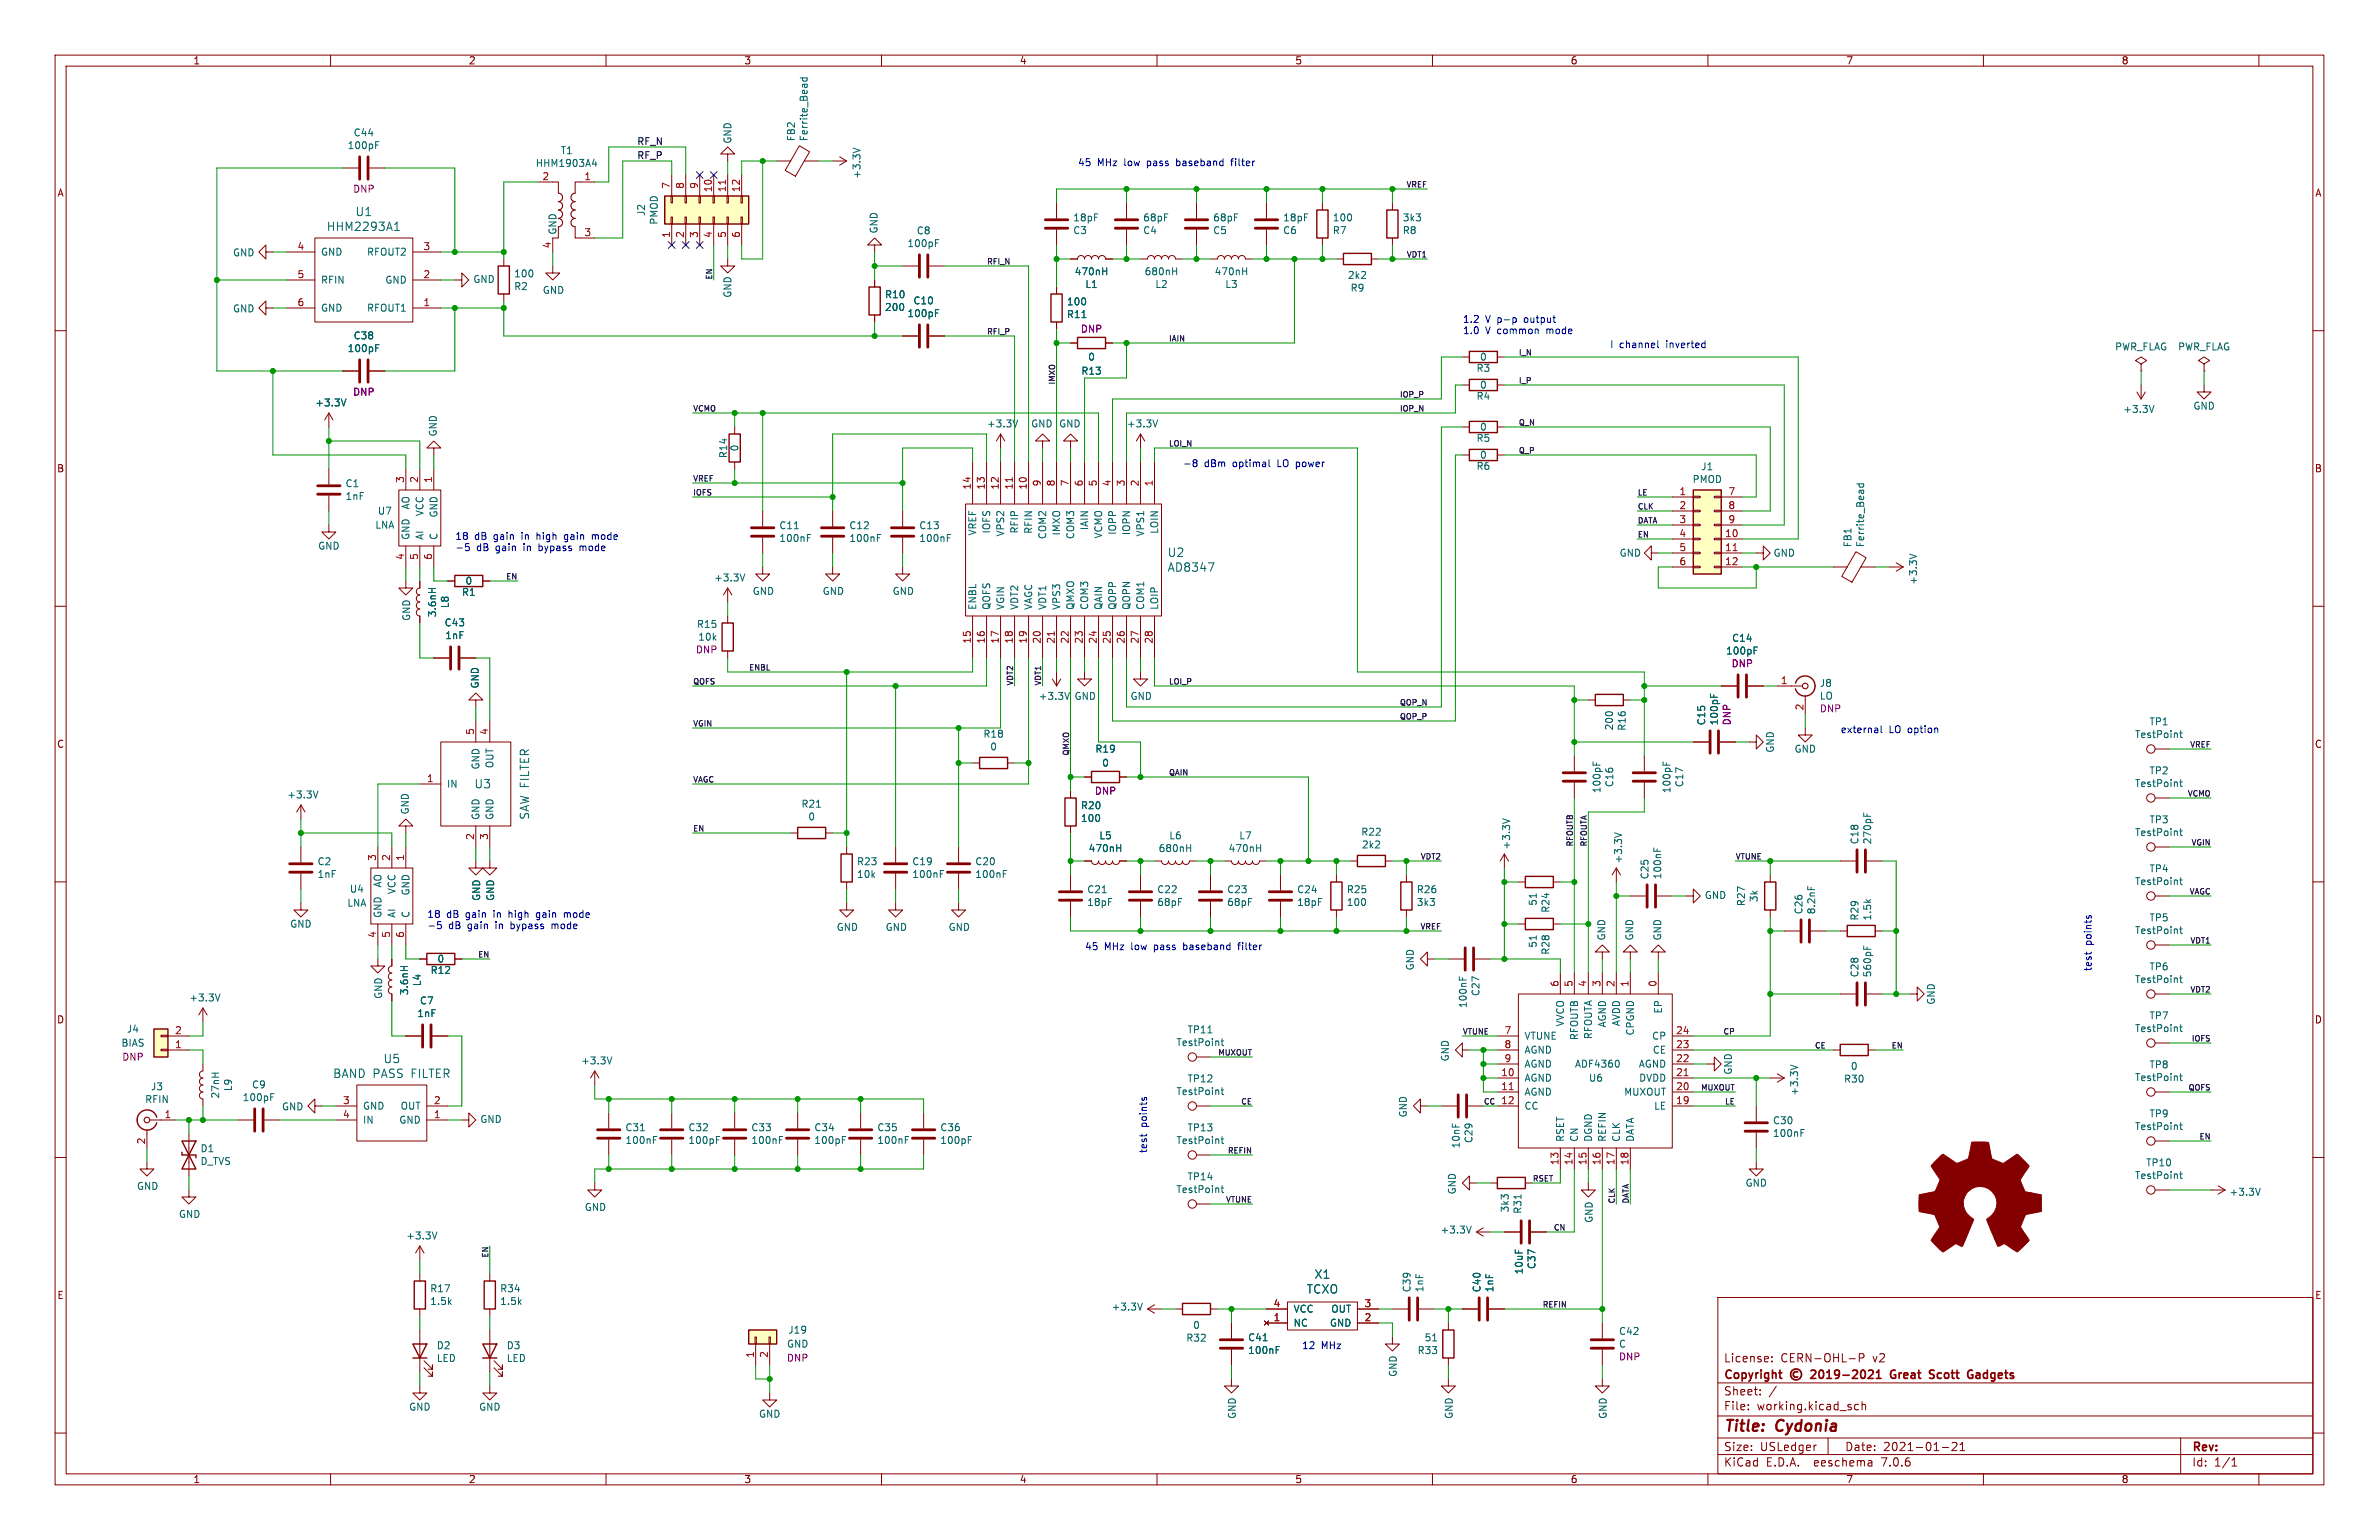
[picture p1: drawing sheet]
<svg xmlns="http://www.w3.org/2000/svg" width="432mm" height="279mm" viewBox="0 0 432 279" stroke-linecap="round" stroke-linejoin="round" font-family="sans-serif">
<defs><g id="words">
<g font-size="2.8" fill="#840000">
<text x="312.8" y="260.3">Title:</text>
<text x="322.5" y="260.3">Cydonia</text>
</g>
<g font-size="2.1" fill="#006464">
<text x="64.4" y="39.4">U1</text>
<text x="59.2" y="42.1">HHM2293A1</text>
<text x="211.8" y="101.2">U2</text>
<text x="211.8" y="103.9">AD8347</text>
<text x="86" y="143.2">U3</text>
<text x="96.2" y="148.8" transform="rotate(-90 96.2 148.8)">SAW FILTER</text>
<text x="60.4" y="195.8">BAND PASS FILTER</text>
<text x="69.5" y="193.1">U5</text>
<text x="238.5" y="232.2">X1</text>
<text x="237.1" y="234.9">TCXO</text>
</g>
<g font-size="2.1" fill="#840000">
<text x="312.8" y="250.6">Copyright</text>
<text x="312.8" y="247.4">License:</text>
<text x="323.2" y="247.4">CERN-OHL-P</text>
<text x="340" y="247.4">v2</text>
<text x="344.5" y="250.6">Great</text>
<text x="352.1" y="250.6">Scott</text>
<text x="359.7" y="250.6">Gadgets</text>
<text x="312.8" y="256.1">File:</text>
<text x="312.8" y="253.4">Sheet:</text>
<text x="318.9" y="256.1">working.kicad_sch</text>
<text x="312.8" y="263.5">Size:</text>
<text x="319.5" y="263.5">USLedger</text>
<text x="334.8" y="263.5">Date:</text>
<text x="341.8" y="263.5">2021-01-21</text>
<text x="397.8" y="263.7">Rev:</text>
<text x="312.8" y="266.3">KiCad</text>
<text x="320.5" y="266.3">E.D.A.</text>
<text x="329.4" y="266.3">eeschema</text>
<text x="341.8" y="266.3">7.0.6</text>
<text x="397.8" y="266.3">Id:</text>
<text x="401.9" y="266.3">1/1</text>
</g>
<g font-size="1.8" fill="#840000">
<text x="35" y="11.9">1</text>
<text x="85" y="11.9">2</text>
<text x="135" y="11.9">3</text>
<text x="185" y="11.9">4</text>
<text x="235" y="11.9">5</text>
<text x="285" y="11.9">6</text>
<text x="335" y="11.9">7</text>
<text x="385" y="11.9">8</text>
<text x="10.3" y="35.9">A</text>
<text x="420.1" y="35.9">A</text>
<text x="10.3" y="85.9">B</text>
<text x="420.1" y="85.9">B</text>
<text x="10.3" y="135.9">C</text>
<text x="420.1" y="135.9">C</text>
<text x="10.3" y="185.9">D</text>
<text x="420.1" y="185.9">D</text>
<text x="10.3" y="235.9">E</text>
<text x="420.1" y="235.9">E</text>
<text x="35" y="269.3">1</text>
<text x="85" y="269.3">2</text>
<text x="135" y="269.3">3</text>
<text x="185" y="269.3">4</text>
<text x="235" y="269.3">5</text>
<text x="285" y="269.3">6</text>
<text x="335" y="269.3">7</text>
<text x="385" y="269.3">8</text>
</g>
<g font-size="1.8" fill="#006464">
<text x="63" y="27.3">100pF</text>
<text x="64.1" y="24.9">C44</text>
<text x="101.7" y="28.2">T1</text>
<text x="132.9" y="26.2" transform="rotate(-90 132.9 26.2)">GND</text>
<text x="144.5" y="25.7" transform="rotate(-90 144.5 25.7)">FB2</text>
<text x="146.8" y="25.7" transform="rotate(-90 146.8 25.7)">Ferrite_Bead</text>
<text x="97.1" y="30.5">HHM1903A4</text>
<text x="156.4" y="32.5" transform="rotate(-90 156.4 32.5)">+3.3V</text>
<text x="117.3" y="39.3" transform="rotate(-90 117.3 39.3)">J2</text>
<text x="119.6" y="40.9" transform="rotate(-90 119.6 40.9)">PMOD</text>
<text x="194.7" y="40.4">18pF</text>
<text x="207.4" y="40.4">68pF</text>
<text x="220.1" y="40.4">68pF</text>
<text x="232.8" y="40.4">18pF</text>
<text x="241.8" y="40.4">100</text>
<text x="254.5" y="40.4">3k3</text>
<text x="42.2" y="46.7">GND</text>
<text x="58.2" y="46.6">GND</text>
<text x="66.5" y="46.6">RFOUT2</text>
<text x="101.2" y="42.7" transform="rotate(-90 101.2 42.7)">GND</text>
<text x="159.5" y="42.5" transform="rotate(-90 159.5 42.5)">GND</text>
<text x="164.6" y="45">100pF</text>
<text x="166.3" y="42.7">C8</text>
<text x="194.7" y="42.7">C3</text>
<text x="207.4" y="42.7">C4</text>
<text x="220.1" y="42.7">C5</text>
<text x="232.8" y="42.7">C6</text>
<text x="241.8" y="42.7">R7</text>
<text x="254.5" y="42.7">R8</text>
<text x="58.2" y="51.7">RFIN</text>
<text x="69.8" y="51.7">GND</text>
<text x="85.8" y="51.5">GND</text>
<text x="93.2" y="52.8">R2</text>
<text x="93.2" y="50.5">100</text>
<text x="98.4" y="53.5">GND</text>
<text x="195" y="50.1">470nH</text>
<text x="196.9" y="52.5">L1</text>
<text x="207.7" y="50.1">680nH</text>
<text x="209.6" y="52.5">L2</text>
<text x="220.4" y="50.1">470nH</text>
<text x="222.3" y="52.5">L3</text>
<text x="244.6" y="50.8">2k2</text>
<text x="245" y="53.1">R9</text>
<text x="42.2" y="56.9">GND</text>
<text x="58.2" y="56.7">GND</text>
<text x="66.5" y="56.7">RFOUT1</text>
<text x="132.9" y="54.1" transform="rotate(-90 132.9 54.1)">GND</text>
<text x="160.5" y="56.6">200</text>
<text x="160.5" y="54.3">R10</text>
<text x="164.6" y="57.7">100pF</text>
<text x="165.7" y="55.4">C10</text>
<text x="193.6" y="55.6">100</text>
<text x="193.6" y="57.9">R11</text>
<text x="63" y="64.1">100pF</text>
<text x="64.1" y="61.8">C38</text>
<text x="197.4" y="65.6">0</text>
<text x="268.5" y="65.6">0</text>
<text x="383.8" y="63.8">PWR_FLAG</text>
<text x="395.2" y="63.8">PWR_FLAG</text>
<text x="196.2" y="68.2">R13</text>
<text x="267.9" y="67.7">R3</text>
<text x="268.5" y="70.7">0</text>
<text x="57.1" y="73.9">+3.3V</text>
<text x="179" y="77.7">+3.3V</text>
<text x="187.1" y="77.7">GND</text>
<text x="192.1" y="77.7">GND</text>
<text x="204.4" y="77.7">+3.3V</text>
<text x="267.9" y="72.7">R4</text>
<text x="385.3" y="75.1">+3.3V</text>
<text x="398" y="74.5">GND</text>
<text x="79.5" y="79.3" transform="rotate(-90 79.5 79.3)">GND</text>
<text x="132.2" y="83.2" transform="rotate(-90 132.2 83.2)">R14</text>
<text x="134.2" y="82" transform="rotate(-90 134.2 82)">0</text>
<text x="267.9" y="80.4">R5</text>
<text x="268.5" y="78.3">0</text>
<text x="268.5" y="83.4">0</text>
<text x="62.6" y="88.6">C1</text>
<text x="267.9" y="85.4">R6</text>
<text x="307.1" y="87.8">PMOD</text>
<text x="308.7" y="85.5">J1</text>
<text x="62.6" y="90.9">1nF</text>
<text x="68.5" y="93.6">U7</text>
<text x="74.5" y="92.5" transform="rotate(-90 74.5 92.5)">AO</text>
<text x="77.1" y="93.7" transform="rotate(-90 77.1 93.7)">VCC</text>
<text x="79.6" y="94" transform="rotate(-90 79.6 94)">GND</text>
<text x="57.7" y="99.9">GND</text>
<text x="68" y="96.1">LNA</text>
<text x="74.5" y="98" transform="rotate(-90 74.5 98)">GND</text>
<text x="77.1" y="98" transform="rotate(-90 77.1 98)">AI</text>
<text x="79.6" y="98" transform="rotate(-90 79.6 98)">C</text>
<text x="141.4" y="98.5">100nF</text>
<text x="141.4" y="96.2">C11</text>
<text x="154.1" y="98.5">100nF</text>
<text x="154.1" y="96.2">C12</text>
<text x="166.8" y="98.5">100nF</text>
<text x="166.8" y="96.2">C13</text>
<text x="177.4" y="97.3" transform="rotate(-90 177.4 97.3)">VREF</text>
<text x="179.9" y="96.9" transform="rotate(-90 179.9 96.9)">IOFS</text>
<text x="182.5" y="97.4" transform="rotate(-90 182.5 97.4)">VPS2</text>
<text x="185" y="96.9" transform="rotate(-90 185 96.9)">RFIP</text>
<text x="187.6" y="97" transform="rotate(-90 187.6 97)">RFIN</text>
<text x="190.1" y="97.9" transform="rotate(-90 190.1 97.9)">COM2</text>
<text x="192.6" y="97.3" transform="rotate(-90 192.6 97.3)">IMXO</text>
<text x="195.2" y="97.9" transform="rotate(-90 195.2 97.9)">COM3</text>
<text x="197.7" y="96.3" transform="rotate(-90 197.7 96.3)">IAIN</text>
<text x="200.3" y="97.8" transform="rotate(-90 200.3 97.8)">VCMO</text>
<text x="202.8" y="97.1" transform="rotate(-90 202.8 97.1)">IOPP</text>
<text x="205.3" y="97.2" transform="rotate(-90 205.3 97.2)">IOPN</text>
<text x="207.9" y="97.4" transform="rotate(-90 207.9 97.4)">VPS1</text>
<text x="210.4" y="97" transform="rotate(-90 210.4 97)">LOIN</text>
<text x="293.9" y="101.2">GND</text>
<text x="321.8" y="101.2">GND</text>
<text x="336.2" y="99.4" transform="rotate(-90 336.2 99.4)">FB1</text>
<text x="338.6" y="99.4" transform="rotate(-90 338.6 99.4)">Ferrite_Bead</text>
<text x="84.4" y="106.3">0</text>
<text x="129.5" y="105.7">+3.3V</text>
<text x="348.2" y="106.2" transform="rotate(-90 348.2 106.2)">+3.3V</text>
<text x="74.7" y="112.7" transform="rotate(-90 74.7 112.7)">GND</text>
<text x="79.3" y="112.1" transform="rotate(-90 79.3 112.1)">3.6nH</text>
<text x="80.6" y="113.8">C43</text>
<text x="81.7" y="110.4" transform="rotate(-90 81.7 110.4)">L8</text>
<text x="83.7" y="108.3">R1</text>
<text x="136.5" y="108.1">GND</text>
<text x="149.2" y="108.1">GND</text>
<text x="161.9" y="108.1">GND</text>
<text x="177.4" y="110.7" transform="rotate(-90 177.4 110.7)">ENBL</text>
<text x="179.9" y="110.7" transform="rotate(-90 179.9 110.7)">QOFS</text>
<text x="182.5" y="110.7" transform="rotate(-90 182.5 110.7)">VGIN</text>
<text x="185" y="110.7" transform="rotate(-90 185 110.7)">VDT2</text>
<text x="187.6" y="110.7" transform="rotate(-90 187.6 110.7)">VAGC</text>
<text x="190.1" y="110.7" transform="rotate(-90 190.1 110.7)">VDT1</text>
<text x="192.6" y="110.7" transform="rotate(-90 192.6 110.7)">VPS3</text>
<text x="195.2" y="110.7" transform="rotate(-90 195.2 110.7)">QMXO</text>
<text x="197.7" y="110.7" transform="rotate(-90 197.7 110.7)">COM3</text>
<text x="200.3" y="110.7" transform="rotate(-90 200.3 110.7)">QAIN</text>
<text x="202.8" y="110.7" transform="rotate(-90 202.8 110.7)">QOPP</text>
<text x="205.3" y="110.7" transform="rotate(-90 205.3 110.7)">QOPN</text>
<text x="207.9" y="110.7" transform="rotate(-90 207.9 110.7)">COM1</text>
<text x="210.4" y="110.7" transform="rotate(-90 210.4 110.7)">LOIP</text>
<text x="80.7" y="116.2">1nF</text>
<text x="126.4" y="114.1">R15</text>
<text x="126.6" y="116.4">10k</text>
<text x="313.2" y="118.9">100pF</text>
<text x="314.3" y="116.6">C14</text>
<text x="87.1" y="125" transform="rotate(-90 87.1 125)">GND</text>
<text x="330.2" y="124.8">J8</text>
<text x="188.4" y="127.2">+3.3V</text>
<text x="194.9" y="127.2">GND</text>
<text x="205.1" y="127.2">GND</text>
<text x="309.7" y="131.7" transform="rotate(-90 309.7 131.7)">C15</text>
<text x="312" y="131.7" transform="rotate(-90 312 131.7)">100pF</text>
<text x="330.2" y="127.1">LO</text>
<text x="390" y="131.8">TP1</text>
<text x="178.4" y="134">R18</text>
<text x="179.6" y="136.3">0</text>
<text x="198.7" y="136.8">R19</text>
<text x="293" y="132.6" transform="rotate(-90 293 132.6)">200</text>
<text x="295.3" y="132.7" transform="rotate(-90 295.3 132.7)">R16</text>
<text x="322.2" y="136.7" transform="rotate(-90 322.2 136.7)">GND</text>
<text x="325.6" y="136.8">GND</text>
<text x="387.4" y="134.1">TestPoint</text>
<text x="81" y="143.1">IN</text>
<text x="87.2" y="139.7" transform="rotate(-90 87.2 139.7)">GND</text>
<text x="89.8" y="139.5" transform="rotate(-90 89.8 139.5)">OUT</text>
<text x="200" y="139.3">0</text>
<text x="293" y="142.9" transform="rotate(-90 293 142.9)">C16</text>
<text x="305.7" y="142.9" transform="rotate(-90 305.7 142.9)">C17</text>
<text x="387.4" y="143">TestPoint</text>
<text x="390" y="140.7">TP2</text>
<text x="52" y="145.1">+3.3V</text>
<text x="74.4" y="147.9" transform="rotate(-90 74.4 147.9)">GND</text>
<text x="87.2" y="148.8" transform="rotate(-90 87.2 148.8)">GND</text>
<text x="89.8" y="148.8" transform="rotate(-90 89.8 148.8)">GND</text>
<text x="145.4" y="146.7">R21</text>
<text x="146.6" y="149">0</text>
<text x="196.1" y="149.3">100</text>
<text x="196.1" y="147">R20</text>
<text x="290.7" y="144" transform="rotate(-90 290.7 144)">100pF</text>
<text x="303.4" y="144" transform="rotate(-90 303.4 144)">100pF</text>
<text x="390" y="149.6">TP3</text>
<text x="197.5" y="154.8">470nH</text>
<text x="199.4" y="152.5">L5</text>
<text x="210.2" y="154.8">680nH</text>
<text x="212.1" y="152.5">L6</text>
<text x="222.9" y="154.8">470nH</text>
<text x="224.8" y="152.5">L7</text>
<text x="247" y="151.8">R22</text>
<text x="247.1" y="154.1">2k2</text>
<text x="274.3" y="154.2" transform="rotate(-90 274.3 154.2)">+3.3V</text>
<text x="337.5" y="153.3" transform="rotate(-90 337.5 153.3)">C18</text>
<text x="339.8" y="153.3" transform="rotate(-90 339.8 153.3)">270pF</text>
<text x="387.4" y="151.9">TestPoint</text>
<text x="57.5" y="157.2">C2</text>
<text x="57.5" y="159.5">1nF</text>
<text x="69.4" y="161.1" transform="rotate(-90 69.4 161.1)">AO</text>
<text x="155.5" y="159.5">10k</text>
<text x="155.5" y="157.2">R23</text>
<text x="165.5" y="159.5">100nF</text>
<text x="165.5" y="157.2">C19</text>
<text x="176.9" y="159.5">100nF</text>
<text x="176.9" y="157.2">C20</text>
<text x="294.6" y="156.8" transform="rotate(-90 294.6 156.8)">+3.3V</text>
<text x="299.4" y="159.6" transform="rotate(-90 299.4 159.6)">C25</text>
<text x="301.7" y="159.6" transform="rotate(-90 301.7 159.6)">100nF</text>
<text x="387.4" y="160.8">TestPoint</text>
<text x="390" y="158.5">TP4</text>
<text x="62.9" y="164.7">LNA</text>
<text x="63.4" y="162.2">U4</text>
<text x="69.4" y="166.6" transform="rotate(-90 69.4 166.6)">GND</text>
<text x="72" y="166.6" transform="rotate(-90 72 166.6)">AI</text>
<text x="72" y="162.3" transform="rotate(-90 72 162.3)">VCC</text>
<text x="74.5" y="166.6" transform="rotate(-90 74.5 166.6)">C</text>
<text x="74.5" y="162.6" transform="rotate(-90 74.5 162.6)">GND</text>
<text x="87.4" y="163.5" transform="rotate(-90 87.4 163.5)">GND</text>
<text x="89.9" y="163.5" transform="rotate(-90 89.9 163.5)">GND</text>
<text x="197.2" y="162.3">C21</text>
<text x="197.2" y="164.6">18pF</text>
<text x="209.9" y="162.3">C22</text>
<text x="209.9" y="164.6">68pF</text>
<text x="222.6" y="162.3">C23</text>
<text x="222.6" y="164.6">68pF</text>
<text x="235.3" y="162.3">C24</text>
<text x="235.3" y="164.6">18pF</text>
<text x="244.4" y="164.6">100</text>
<text x="244.4" y="162.3">R25</text>
<text x="257.1" y="162.3">R26</text>
<text x="257.1" y="164.6">3k3</text>
<text x="279.1" y="164.4" transform="rotate(-90 279.1 164.4)">51</text>
<text x="281.4" y="165.7" transform="rotate(-90 281.4 165.7)">R24</text>
<text x="309.3" y="163.3">GND</text>
<text x="316.9" y="164.5" transform="rotate(-90 316.9 164.5)">R27</text>
<text x="319.2" y="163.8" transform="rotate(-90 319.2 163.8)">3k</text>
<text x="327.4" y="166" transform="rotate(-90 327.4 166)">C26</text>
<text x="329.7" y="166" transform="rotate(-90 329.7 166)">8.2nF</text>
<text x="337.5" y="167.1" transform="rotate(-90 337.5 167.1)">R29</text>
<text x="339.8" y="167.1" transform="rotate(-90 339.8 167.1)">1.5k</text>
<text x="390" y="167.4">TP5</text>
<text x="52.6" y="168.5">GND</text>
<text x="151.8" y="169.1">GND</text>
<text x="160.7" y="169.1">GND</text>
<text x="172.1" y="169.1">GND</text>
<text x="279.1" y="172" transform="rotate(-90 279.1 172)">51</text>
<text x="281.4" y="173.3" transform="rotate(-90 281.4 173.3)">R28</text>
<text x="291.6" y="170.7" transform="rotate(-90 291.6 170.7)">GND</text>
<text x="296.6" y="170.7" transform="rotate(-90 296.6 170.7)">GND</text>
<text x="301.7" y="170.7" transform="rotate(-90 301.7 170.7)">GND</text>
<text x="387.4" y="169.7">TestPoint</text>
<text x="76.6" y="179" transform="rotate(-90 76.6 179)">L4</text>
<text x="78.1" y="176.9">R12</text>
<text x="79.3" y="174.9">0</text>
<text x="256.8" y="176.2" transform="rotate(-90 256.8 176.2)">GND</text>
<text x="337.5" y="177.4" transform="rotate(-90 337.5 177.4)">C28</text>
<text x="339.8" y="177.4" transform="rotate(-90 339.8 177.4)">560pF</text>
<text x="387.4" y="178.6">TestPoint</text>
<text x="390" y="176.3">TP6</text>
<text x="34.3" y="181.9">+3.3V</text>
<text x="69.6" y="181.3" transform="rotate(-90 69.6 181.3)">GND</text>
<text x="74.3" y="180.7" transform="rotate(-90 74.3 180.7)">3.6nH</text>
<text x="75.6" y="184.7">1nF</text>
<text x="76.1" y="182.4">C7</text>
<text x="266.4" y="183" transform="rotate(-90 266.4 183)">100nF</text>
<text x="268.7" y="180.8" transform="rotate(-90 268.7 180.8)">C27</text>
<text x="301.9" y="184" transform="rotate(-90 301.9 184)">EP</text>
<text x="351.4" y="182.4" transform="rotate(-90 351.4 182.4)">GND</text>
<text x="390" y="185.1">TP7</text>
<text x="21.9" y="190.1">BIAS</text>
<text x="22.9" y="187.6">J4</text>
<text x="213.4" y="190">TestPoint</text>
<text x="215.5" y="187.7">TP11</text>
<text x="276.6" y="188.8">VTUNE</text>
<text x="276.6" y="191.4">AGND</text>
<text x="284.1" y="186.3" transform="rotate(-90 284.1 186.3)">VVCO</text>
<text x="286.6" y="188.8" transform="rotate(-90 286.6 188.8)">RFOUTB</text>
<text x="289.2" y="188.6" transform="rotate(-90 289.2 188.6)">RFOUTA</text>
<text x="291.7" y="186.5" transform="rotate(-90 291.7 186.5)">AGND</text>
<text x="294.2" y="186.3" transform="rotate(-90 294.2 186.3)">AVDD</text>
<text x="296.8" y="188" transform="rotate(-90 296.8 188)">CPGND</text>
<text x="299.8" y="188.8">CP</text>
<text x="299.9" y="191.4">CE</text>
<text x="387.4" y="187.5">TestPoint</text>
<text x="45.6" y="197.7">C9</text>
<text x="105.4" y="193.3">+3.3V</text>
<text x="215.5" y="196.6">TP12</text>
<text x="263.2" y="192.7" transform="rotate(-90 263.2 192.7)">GND</text>
<text x="276.6" y="196.4">AGND</text>
<text x="276.6" y="193.9">AGND</text>
<text x="285.8" y="193.9">ADF4360</text>
<text x="288.3" y="196.4">U6</text>
<text x="297.4" y="193.9">AGND</text>
<text x="297.4" y="196.4">DVDD</text>
<text x="314.6" y="195.1" transform="rotate(-90 314.6 195.1)">GND</text>
<text x="334.6" y="196.6">R30</text>
<text x="335.8" y="194.3">0</text>
<text x="387.4" y="196.3">TestPoint</text>
<text x="390" y="194">TP8</text>
<text x="26.3" y="200.3">RFIN</text>
<text x="27.3" y="198">J3</text>
<text x="40" y="199.4" transform="rotate(-90 40 199.4)">27nH</text>
<text x="42.3" y="198.1" transform="rotate(-90 42.3 198.1)">L9</text>
<text x="44" y="200">100pF</text>
<text x="51.1" y="201.7">GND</text>
<text x="65.8" y="201.5">GND</text>
<text x="72.6" y="201.5">OUT</text>
<text x="87.1" y="203.9">GND</text>
<text x="213.4" y="198.9">TestPoint</text>
<text x="255.5" y="202.8" transform="rotate(-90 255.5 202.8)">GND</text>
<text x="276.6" y="199">AGND</text>
<text x="276.6" y="201.5">CC</text>
<text x="294.7" y="199">MUXOUT</text>
<text x="300.1" y="201.5">LE</text>
<text x="326.6" y="198.9" transform="rotate(-90 326.6 198.9)">+3.3V</text>
<text x="390" y="202.9">TP9</text>
<text x="36.3" y="209.2">D1</text>
<text x="65.8" y="204.1">IN</text>
<text x="72.4" y="204.1">GND</text>
<text x="113.4" y="207.7">100nF</text>
<text x="113.4" y="205.4">C31</text>
<text x="124.9" y="207.7">100pF</text>
<text x="124.9" y="205.4">C32</text>
<text x="136.3" y="207.7">100nF</text>
<text x="136.3" y="205.4">C33</text>
<text x="147.7" y="207.7">100pF</text>
<text x="147.7" y="205.4">C34</text>
<text x="159.1" y="207.7">100nF</text>
<text x="159.1" y="205.4">C35</text>
<text x="170.6" y="207.7">100pF</text>
<text x="170.6" y="205.4">C36</text>
<text x="213.4" y="207.8">TestPoint</text>
<text x="215.5" y="205.5">TP13</text>
<text x="265.2" y="208.5" transform="rotate(-90 265.2 208.5)">10nF</text>
<text x="267.5" y="207.5" transform="rotate(-90 267.5 207.5)">C29</text>
<text x="284.1" y="207.3" transform="rotate(-90 284.1 207.3)">RSET</text>
<text x="286.6" y="207.3" transform="rotate(-90 286.6 207.3)">CN</text>
<text x="289.2" y="207.3" transform="rotate(-90 289.2 207.3)">DGND</text>
<text x="291.7" y="207.3" transform="rotate(-90 291.7 207.3)">REFIN</text>
<text x="294.2" y="207.3" transform="rotate(-90 294.2 207.3)">CLK</text>
<text x="296.8" y="207.3" transform="rotate(-90 296.8 207.3)">DATA</text>
<text x="321.7" y="204.2">C30</text>
<text x="321.7" y="206.5">100nF</text>
<text x="387.4" y="205.2">TestPoint</text>
<text x="36.3" y="211.6">D_TVS</text>
<text x="215.5" y="214.4">TP14</text>
<text x="316.7" y="215.5">GND</text>
<text x="387.4" y="214.1">TestPoint</text>
<text x="389.4" y="211.8">TP10</text>
<text x="24.8" y="216.1">GND</text>
<text x="32.4" y="221.2">GND</text>
<text x="106" y="219.9">GND</text>
<text x="213.4" y="216.7">TestPoint</text>
<text x="264.4" y="216.8" transform="rotate(-90 264.4 216.8)">GND</text>
<text x="274" y="220.1" transform="rotate(-90 274 220.1)">3k3</text>
<text x="276.4" y="220.3" transform="rotate(-90 276.4 220.3)">R31</text>
<text x="289.3" y="222" transform="rotate(-90 289.3 222)">GND</text>
<text x="404.6" y="217.1">+3.3V</text>
<text x="73.6" y="225.1">+3.3V</text>
<text x="261.4" y="224">+3.3V</text>
<text x="276.6" y="231.3" transform="rotate(-90 276.6 231.3)">10uF</text>
<text x="278.9" y="230.3" transform="rotate(-90 278.9 230.3)">C37</text>
<text x="78" y="237">1.5k</text>
<text x="78" y="234.6">R17</text>
<text x="90.7" y="237">1.5k</text>
<text x="90.7" y="234.6">R34</text>
<text x="201.7" y="238">+3.3V</text>
<text x="234.7" y="238.4">VCC</text>
<text x="241.5" y="238.4">OUT</text>
<text x="256.2" y="234.6" transform="rotate(-90 256.2 234.6)">C39</text>
<text x="258.5" y="234.6" transform="rotate(-90 258.5 234.6)">1nF</text>
<text x="268.9" y="234.6" transform="rotate(-90 268.9 234.6)">C40</text>
<text x="271.2" y="234.6" transform="rotate(-90 271.2 234.6)">1nF</text>
<text x="79.2" y="245">D2</text>
<text x="91.9" y="245">D3</text>
<text x="142.7" y="244.7">GND</text>
<text x="143" y="242.2">J19</text>
<text x="215.2" y="243.6">R32</text>
<text x="216.5" y="241.3">0</text>
<text x="226.5" y="245.8">100nF</text>
<text x="226.5" y="243.5">C41</text>
<text x="234.7" y="240.9">NC</text>
<text x="241.3" y="240.9">GND</text>
<text x="257.2" y="245.9">R33</text>
<text x="258.5" y="243.6">51</text>
<text x="293.8" y="242.4">C42</text>
<text x="293.8" y="244.7">C</text>
<text x="79.2" y="247.3">LED</text>
<text x="91.9" y="247.3">LED</text>
<text x="253.7" y="249.9" transform="rotate(-90 253.7 249.9)">GND</text>
<text x="74.2" y="256.1">GND</text>
<text x="86.9" y="256.1">GND</text>
<text x="137.7" y="257.4">GND</text>
<text x="224.5" y="257.5" transform="rotate(-90 224.5 257.5)">GND</text>
<text x="263.9" y="257.5" transform="rotate(-90 263.9 257.5)">GND</text>
<text x="291.8" y="257.5" transform="rotate(-90 291.8 257.5)">GND</text>
</g>
<g font-size="1.8" fill="#0f0f0f">
<text x="115.6" y="28.9">RF_P</text>
<text x="115.6" y="26.4">RF_N</text>
</g>
<g font-size="1.8" fill="#840084">
<text x="64" y="35.2">DNP</text>
<text x="196.1" y="60.6">DNP</text>
<text x="64" y="72">DNP</text>
<text x="126.2" y="118.7">DNP</text>
<text x="314.2" y="121.3">DNP</text>
<text x="314.3" y="131.7" transform="rotate(-90 314.3 131.7)">DNP</text>
<text x="330.2" y="129.4">DNP</text>
<text x="198.6" y="144.4">DNP</text>
<text x="22.1" y="192.6">DNP</text>
<text x="142.7" y="247.2">DNP</text>
<text x="293.8" y="247">DNP</text>
</g>
<g font-size="1.8" fill="#a90000">
<text x="98.4" y="32.8">2</text>
<text x="106" y="32.8">1</text>
<text x="121.7" y="34.4" transform="rotate(-90 121.7 34.4)">7</text>
<text x="124.2" y="34.4" transform="rotate(-90 124.2 34.4)">8</text>
<text x="126.7" y="34.4" transform="rotate(-90 126.7 34.4)">9</text>
<text x="129.3" y="35" transform="rotate(-90 129.3 35)">10</text>
<text x="131.8" y="35" transform="rotate(-90 131.8 35)">11</text>
<text x="134.4" y="35" transform="rotate(-90 134.4 35)">12</text>
<text x="53.9" y="45.5">4</text>
<text x="76.8" y="45.5">3</text>
<text x="100.1" y="45.2" transform="rotate(-90 100.1 45.2)">4</text>
<text x="106" y="42.9">3</text>
<text x="121.7" y="43.3" transform="rotate(-90 121.7 43.3)">1</text>
<text x="124.2" y="43.3" transform="rotate(-90 124.2 43.3)">2</text>
<text x="126.7" y="43.3" transform="rotate(-90 126.7 43.3)">3</text>
<text x="129.3" y="43.3" transform="rotate(-90 129.3 43.3)">4</text>
<text x="131.8" y="43.3" transform="rotate(-90 131.8 43.3)">5</text>
<text x="134.4" y="43.3" transform="rotate(-90 134.4 43.3)">6</text>
<text x="53.9" y="50.5">5</text>
<text x="76.8" y="50.5">2</text>
<text x="53.9" y="55.6">6</text>
<text x="76.8" y="55.6">1</text>
<text x="73.4" y="87.7" transform="rotate(-90 73.4 87.7)">3</text>
<text x="75.9" y="87.7" transform="rotate(-90 75.9 87.7)">2</text>
<text x="78.5" y="87.7" transform="rotate(-90 78.5 87.7)">1</text>
<text x="176.3" y="88.9" transform="rotate(-90 176.3 88.9)">14</text>
<text x="178.8" y="88.9" transform="rotate(-90 178.8 88.9)">13</text>
<text x="181.4" y="88.9" transform="rotate(-90 181.4 88.9)">12</text>
<text x="183.9" y="88.9" transform="rotate(-90 183.9 88.9)">11</text>
<text x="186.4" y="88.9" transform="rotate(-90 186.4 88.9)">10</text>
<text x="189" y="88.3" transform="rotate(-90 189 88.3)">9</text>
<text x="191.5" y="88.3" transform="rotate(-90 191.5 88.3)">8</text>
<text x="194.1" y="88.3" transform="rotate(-90 194.1 88.3)">7</text>
<text x="196.6" y="88.3" transform="rotate(-90 196.6 88.3)">6</text>
<text x="199.1" y="88.3" transform="rotate(-90 199.1 88.3)">5</text>
<text x="201.7" y="88.3" transform="rotate(-90 201.7 88.3)">4</text>
<text x="204.2" y="88.3" transform="rotate(-90 204.2 88.3)">3</text>
<text x="206.8" y="88.3" transform="rotate(-90 206.8 88.3)">2</text>
<text x="209.3" y="88.3" transform="rotate(-90 209.3 88.3)">1</text>
<text x="304.7" y="89.9">1</text>
<text x="313.6" y="89.9">7</text>
<text x="304.7" y="92.5">2</text>
<text x="304.7" y="95">3</text>
<text x="313.6" y="92.5">8</text>
<text x="313.6" y="95">9</text>
<text x="73.4" y="101.7" transform="rotate(-90 73.4 101.7)">4</text>
<text x="75.9" y="101.7" transform="rotate(-90 75.9 101.7)">5</text>
<text x="78.5" y="101.7" transform="rotate(-90 78.5 101.7)">6</text>
<text x="304.7" y="97.5">4</text>
<text x="304.7" y="100.1">5</text>
<text x="313" y="97.5">10</text>
<text x="313" y="100.1">11</text>
<text x="304.7" y="102.6">6</text>
<text x="313" y="102.6">12</text>
<text x="176.3" y="116.9" transform="rotate(-90 176.3 116.9)">15</text>
<text x="178.8" y="116.9" transform="rotate(-90 178.8 116.9)">16</text>
<text x="181.4" y="116.9" transform="rotate(-90 181.4 116.9)">17</text>
<text x="183.9" y="116.9" transform="rotate(-90 183.9 116.9)">18</text>
<text x="186.4" y="116.9" transform="rotate(-90 186.4 116.9)">19</text>
<text x="189" y="116.9" transform="rotate(-90 189 116.9)">20</text>
<text x="191.5" y="116.9" transform="rotate(-90 191.5 116.9)">21</text>
<text x="194.1" y="116.9" transform="rotate(-90 194.1 116.9)">22</text>
<text x="196.6" y="116.9" transform="rotate(-90 196.6 116.9)">23</text>
<text x="199.1" y="116.9" transform="rotate(-90 199.1 116.9)">24</text>
<text x="201.7" y="116.9" transform="rotate(-90 201.7 116.9)">25</text>
<text x="204.2" y="116.9" transform="rotate(-90 204.2 116.9)">26</text>
<text x="206.8" y="116.9" transform="rotate(-90 206.8 116.9)">27</text>
<text x="209.3" y="116.9" transform="rotate(-90 209.3 116.9)">28</text>
<text x="323.1" y="124.2">1</text>
<text x="327.4" y="129" transform="rotate(-90 327.4 129)">2</text>
<text x="86.1" y="133.4" transform="rotate(-90 86.1 133.4)">5</text>
<text x="88.6" y="133.4" transform="rotate(-90 88.6 133.4)">4</text>
<text x="77.4" y="142">1</text>
<text x="86.1" y="152.5" transform="rotate(-90 86.1 152.5)">2</text>
<text x="88.6" y="152.5" transform="rotate(-90 88.6 152.5)">3</text>
<text x="68.3" y="156.3" transform="rotate(-90 68.3 156.3)">3</text>
<text x="70.9" y="156.3" transform="rotate(-90 70.9 156.3)">2</text>
<text x="73.4" y="156.3" transform="rotate(-90 73.4 156.3)">1</text>
<text x="68.3" y="170.3" transform="rotate(-90 68.3 170.3)">4</text>
<text x="70.9" y="170.3" transform="rotate(-90 70.9 170.3)">5</text>
<text x="73.4" y="170.3" transform="rotate(-90 73.4 170.3)">6</text>
<text x="283" y="179.1" transform="rotate(-90 283 179.1)">6</text>
<text x="285.5" y="179.1" transform="rotate(-90 285.5 179.1)">5</text>
<text x="288" y="179.1" transform="rotate(-90 288 179.1)">4</text>
<text x="290.6" y="179.1" transform="rotate(-90 290.6 179.1)">3</text>
<text x="293.1" y="179.1" transform="rotate(-90 293.1 179.1)">2</text>
<text x="295.7" y="179.1" transform="rotate(-90 295.7 179.1)">1</text>
<text x="300.7" y="179.1" transform="rotate(-90 300.7 179.1)">0</text>
<text x="31.7" y="190.2">1</text>
<text x="31.7" y="187.7">2</text>
<text x="273" y="187.7">7</text>
<text x="273" y="190.2">8</text>
<text x="304.1" y="190.2">23</text>
<text x="304.1" y="187.7">24</text>
<text x="272.4" y="195.3">10</text>
<text x="272.4" y="197.9">11</text>
<text x="273" y="192.8">9</text>
<text x="304.1" y="197.9">20</text>
<text x="304.1" y="195.3">21</text>
<text x="304.1" y="192.8">22</text>
<text x="29.8" y="202.9">1</text>
<text x="62.2" y="200.4">3</text>
<text x="62.2" y="202.9">4</text>
<text x="78.7" y="202.9">1</text>
<text x="78.7" y="200.4">2</text>
<text x="272.4" y="200.4">12</text>
<text x="304.1" y="200.4">19</text>
<text x="26.4" y="207.7" transform="rotate(-90 26.4 207.7)">2</text>
<text x="283" y="211.5" transform="rotate(-90 283 211.5)">13</text>
<text x="285.5" y="211.5" transform="rotate(-90 285.5 211.5)">14</text>
<text x="288" y="211.5" transform="rotate(-90 288 211.5)">15</text>
<text x="290.6" y="211.5" transform="rotate(-90 290.6 211.5)">16</text>
<text x="293.1" y="211.5" transform="rotate(-90 293.1 211.5)">17</text>
<text x="295.7" y="211.5" transform="rotate(-90 295.7 211.5)">18</text>
<text x="231.1" y="239.8">1</text>
<text x="231.1" y="237.2">4</text>
<text x="247.6" y="239.8">2</text>
<text x="247.6" y="237.2">3</text>
<text x="136.9" y="246.5" transform="rotate(-90 136.9 246.5)">1</text>
<text x="139.4" y="246.5" transform="rotate(-90 139.4 246.5)">2</text>
</g>
<g font-size="1.8" fill="#0000c2">
<text x="195.6" y="30.2">45</text>
<text x="199.2" y="30.2">MHz</text>
<text x="204.2" y="30.2">low</text>
<text x="208.5" y="30.2">pass</text>
<text x="214" y="30.2">baseband</text>
<text x="224.2" y="30.2">filter</text>
<text x="265.4" y="58.7">1.2</text>
<text x="269.6" y="58.7">V p-p</text>
<text x="276.9" y="58.7">output</text>
<text x="265.4" y="60.7">1.0</text>
<text x="269.6" y="60.7">V common</text>
<text x="281" y="60.7">mode</text>
<text x="292.1" y="63.3">I</text>
<text x="293.9" y="63.3">channel</text>
<text x="302.5" y="63.3">inverted</text>
<text x="214.6" y="84.8">-8</text>
<text x="218.6" y="84.8">dBm</text>
<text x="223.9" y="84.8">optimal</text>
<text x="232.2" y="84.8">LO power</text>
<text x="82.5" y="98">18</text>
<text x="82.5" y="100.1">-5</text>
<text x="86.1" y="98">dB</text>
<text x="86.5" y="100.1">dB</text>
<text x="89.7" y="98">gain</text>
<text x="90.1" y="100.1">gain</text>
<text x="95" y="98">in</text>
<text x="95.3" y="100.1">in</text>
<text x="97.9" y="98">high</text>
<text x="98.2" y="100.1">bypass</text>
<text x="103.1" y="98">gain</text>
<text x="105.9" y="100.1">mode</text>
<text x="108.3" y="98">mode</text>
<text x="334" y="133.1">external</text>
<text x="342.9" y="133.1">LO option</text>
<text x="77.5" y="166.6">18</text>
<text x="81.1" y="166.6">dB</text>
<text x="84.6" y="166.6">gain</text>
<text x="89.9" y="166.6">in</text>
<text x="92.8" y="166.6">high</text>
<text x="98" y="166.6">gain</text>
<text x="103.2" y="166.6">mode</text>
<text x="77.5" y="168.7">-5</text>
<text x="81.4" y="168.7">dB</text>
<text x="85" y="168.7">gain</text>
<text x="90.2" y="168.7">in</text>
<text x="93.2" y="168.7">bypass</text>
<text x="100.8" y="168.7">mode</text>
<text x="196.8" y="172.5">45</text>
<text x="200.4" y="172.5">MHz</text>
<text x="205.4" y="172.5">low</text>
<text x="209.7" y="172.5">pass</text>
<text x="215.3" y="172.5">baseband</text>
<text x="225.4" y="172.5">filter</text>
<text x="379.7" y="171.5" transform="rotate(-90 379.7 171.5)">points</text>
<text x="379.7" y="176.3" transform="rotate(-90 379.7 176.3)">test</text>
<text x="208.3" y="209.3" transform="rotate(-90 208.3 209.3)">test</text>
<text x="208.3" y="204.6" transform="rotate(-90 208.3 204.6)">points</text>
<text x="236.2" y="244.9">12</text>
<text x="239.8" y="244.9">MHz</text>
</g>
<g font-size="1.4" fill="#0f0f0f">
<text x="255.1" y="34.1">VREF</text>
<text x="255.2" y="46.8">VDT1</text>
<text x="129.3" y="50.8" transform="rotate(-90 129.3 50.8)">EN</text>
<text x="179.1" y="48.1">RFI_N</text>
<text x="179.1" y="60.8">RFI_P</text>
<text x="212.1" y="62">IAIN</text>
<text x="275.6" y="64.6">I_N</text>
<text x="191.6" y="69.8" transform="rotate(-90 191.6 69.8)">IMXO</text>
<text x="275.6" y="69.6">I_P</text>
<text x="125.7" y="74.7">VCMO</text>
<text x="254" y="74.7">IOP_N</text>
<text x="254" y="72.2">IOP_P</text>
<text x="275.6" y="77.3">Q_N</text>
<text x="212.1" y="81.1">LOI_N</text>
<text x="275.6" y="82.3">Q_P</text>
<text x="125.7" y="87.4">VREF</text>
<text x="125.7" y="90">IOFS</text>
<text x="297.2" y="90">LE</text>
<text x="297.2" y="92.5">CLK</text>
<text x="297.2" y="95">DATA</text>
<text x="297.2" y="97.6">EN</text>
<text x="91.7" y="105.2">EN</text>
<text x="125.7" y="124.3">QOFS</text>
<text x="135.9" y="121.7">ENBL</text>
<text x="183.9" y="124.5" transform="rotate(-90 183.9 124.5)">VDT2</text>
<text x="189" y="124.5" transform="rotate(-90 189 124.5)">VDT1</text>
<text x="212.1" y="124.3">LOI_P</text>
<text x="125.7" y="131.9">VGIN</text>
<text x="254" y="130.6">QOP_P</text>
<text x="254" y="128.1">QOP_N</text>
<text x="194.1" y="137.2" transform="rotate(-90 194.1 137.2)">QMXO</text>
<text x="397.4" y="135.7">VREF</text>
<text x="125.7" y="142">VAGC</text>
<text x="212.1" y="140.8">QAIN</text>
<text x="397" y="144.6">VCMO</text>
<text x="125.7" y="150.9">EN</text>
<text x="285.5" y="153.7" transform="rotate(-90 285.5 153.7)">RFOUTB</text>
<text x="288.1" y="153.7" transform="rotate(-90 288.1 153.7)">RFOUTA</text>
<text x="397.6" y="153.5">VGIN</text>
<text x="257.7" y="156">VDT2</text>
<text x="315" y="156">VTUNE</text>
<text x="397.3" y="162.4">VAGC</text>
<text x="86.7" y="173.8">EN</text>
<text x="257.7" y="168.7">VREF</text>
<text x="397.4" y="171.2">VDT1</text>
<text x="397.4" y="180.1">VDT2</text>
<text x="221" y="191.6">MUXOUT</text>
<text x="265.4" y="187.8">VTUNE</text>
<text x="312.7" y="187.8">CP</text>
<text x="329.3" y="190.3">CE</text>
<text x="343.2" y="190.3">EN</text>
<text x="397.7" y="189">IOFS</text>
<text x="308.6" y="197.9">MUXOUT</text>
<text x="397.1" y="197.9">QOFS</text>
<text x="225.1" y="200.5">CE</text>
<text x="269.2" y="200.5">CC</text>
<text x="313" y="200.5">LE</text>
<text x="222.7" y="209.3">REFIN</text>
<text x="399.1" y="206.8">EN</text>
<text x="278.1" y="214.4">RSET</text>
<text x="222.4" y="218.2">VTUNE</text>
<text x="293.2" y="218.4" transform="rotate(-90 293.2 218.4)">CLK</text>
<text x="295.7" y="218.4" transform="rotate(-90 295.7 218.4)">DATA</text>
<text x="281.9" y="223.3">CN</text>
<text x="88.7" y="228.3" transform="rotate(-90 88.7 228.3)">EN</text>
<text x="279.9" y="237.3">REFIN</text>
</g>
</g></defs>
<g fill="none" stroke="#840000" stroke-width=".18">
<path d="M10 10h411.8v259.4h-411.8zM12 12h407.8v255.4h-407.8zM60 10v2M110 10v2M160 10v2M210 10v2M260 10v2M310 10v2M360 10v2M410 10v2M62.2 30.5h2.8M67.1 30.5h2.7"/>
<path d="M97.8 33h3.5v2.1M107.9 33h-3.5v2.1M121.8 39.4h.2v1.2h-.2zM121.8 35.6h.2v1.2h-.2zM121.9 31.8v3.8M124.3 39.4h.3v1.2h-.3zM124.3 35.6h.3v1.2h-.3zM124.5 31.8v3.8M126.9 39.4h.2v1.2h-.2zM126.9 35.6h.2v1.2h-.2zM127 31.8v3.8M129.4 39.4h.3v1.2h-.3z"/>
<path d="M129.4 35.6h.3v1.2h-.3zM129.5 31.8v3.8M132 39.4h.2v1.2h-.2zM132 35.6h.2v1.2h-.2zM132.1 27.9h1.2l-1.2-1.2-1.3 1.2h1.3v1.3M132.1 31.8v3.8M134.5 39.4h.2v1.2h-.2zM134.5 35.6h.2v1.2h-.2zM134.6 31.8v3.8M141 29.2h2.5M145.1 26.4l1.8 1.1-2.5 4.5-1.9-1.1zM146 29.2h2.6"/>
<path d="M151.1 29.2h2.6M152.4 28.4l1.3 .8M153.7 29.2l-1.3 .8M191.8 36.8v2.8M204.5 36.8v2.8M217.2 36.8v2.8M229.9 36.8v2.8M240 36.8v1.3M252.7 36.8v1.3M10 60h2M48.3 55.9v-1.3l-1.3 1.3 1.3 1.3v-1.3h1.2M48.3 45.7v-1.2l-1.3 1.2 1.3 1.3v-1.3h1.2"/>
<path d="M52.1 55.9h5M52.1 50.8h5M52.1 45.7h5M57.1 43.2h17.8v15.2h-17.8zM74.9 55.9h5.1M74.9 50.8h5.1M74.9 45.7h5.1M82.5 50.8h1.3v-1.3l1.3 1.3-1.3 1.3v-1.3M91.4 47v1.3M91.4 53.3v1.3M100.3 48.3v1.2h1.3l-1.3 1.3-1.2-1.3h1.2M100.3 43.2v2.5"/>
<path d="M104.4 41.1v2.1h3.5M121.9 40.6v3.9M124.5 40.6v3.9M127 40.6v3.9M129.5 40.6v3.9M132.1 47v1.3h1.2l-1.2 1.2-1.3-1.2h1.3M132.1 40.6v3.9M134.6 40.6v3.9M158.7 44.5h1.3l-1.3-1.3-1.2 1.3h1.2v1.2M158.7 50.8v1.3M158.7 57.2v1.2M163.8 48.3h2.8"/>
<path d="M168.7 48.3h2.7M191.8 41.7v2.8M191.8 52.1v1.2M191.8 58.4v1.3M194.3 47h1.3a.64 .64 0 0 1 .6-.6 .64 .64 0 0 1 .6 .6 .64 .64 0 0 1 .7-.6 .64 .64 0 0 1 .6 .6 .64 .64 0 0 1 .7-.6 .64 .64 0 0 1 .6 .6 .64 .64 0 0 1 .6-.6 .64 .64 0 0 1 .7 .6h1.2M204.5 41.7v2.8M207 47h1.3a.64 .64 0 0 1 .6-.6 .64 .64 0 0 1 .6 .6 .64 .64 0 0 1 .7-.6 .64 .64 0 0 1 .6 .6 .64 .64 0 0 1 .7-.6 .64 .64 0 0 1 .6 .6 .64 .64 0 0 1 .6-.6 .64 .64 0 0 1 .7 .6h1.2M217.2 41.7v2.8M219.7 47h1.3a.64 .64 0 0 1 .6-.6 .64 .64 0 0 1 .6 .6 .64 .64 0 0 1 .7-.6 .64 .64 0 0 1 .6 .6 .64 .64 0 0 1 .7-.6 .64 .64 0 0 1 .6 .6 .64 .64 0 0 1 .6-.6 .64 .64 0 0 1 .7 .6h1.2M229.9 41.7v2.8M240 43.2v1.3M242.6 47h1.2"/>
<path d="M248.9 47h1.3M252.7 43.2v1.3M419.8 60h2M59.7 74.9l-.8 1.3M59.7 74.9v2.6M59.7 74.9l.8 1.3M62.2 67.3h2.8M67.1 67.3h2.7M133.3 77.5v1.2M163.8 61h2.8M168.7 61h2.7M181.6 78.7l-.8 1.3"/>
<path d="M181.6 78.7v2.6M181.6 78.7l.8 1.3M194.3 62.2h1.3M200.7 62.2h1.2M207 78.7v2.6M207 78.7l-.8 1.3M207 78.7l.8 1.3M265.4 64.8h1.3M265.4 77.5h1.3M265.4 69.9h1.3M271.8 64.8h1.2M271.8 77.5h1.2"/>
<path d="M271.8 69.9h1.2M387.9 71.1l.7 1.3M388.6 66l1-.6-1-.6-1 .6 1 .6v1.3M388.6 67.3h.1M388.6 69.9v2.5M389.4 71.1l-.8 1.3M400 66l1.1-.6-1.1-.6-1 .6 1 .6v1.3M400 67.3h.1M400 69.9v1.2h1.3l-1.3 1.3-1.2-1.3h1.2M59.7 95.3v1.2h1.3l-1.3 1.3-1.3-1.3h1.3M59.7 85.1v2.8M59.7 89.9v2.8"/>
<path d="M72.4 88.9h7.6v10.2h-7.6zM73.7 85.1v3.8M73.7 99.1v3.8M76.2 85.1v3.8M76.2 99.1v3.8M78.7 81.3h1.3l-1.3-1.3-1.2 1.3h1.2v1.3M78.7 85.1v3.8M78.7 99.1v3.8M133.3 83.8v1.3M138.4 92.7v2.8M138.4 97.5v2.8M151.1 92.7v2.8"/>
<path d="M151.1 97.5v2.8M163.8 92.7v2.8M163.8 97.5v2.8M175.3 91.4h35.5v20.4h-35.5zM176.5 83.8v7.6M179.1 83.8v7.6M181.6 83.8v7.6M184.1 83.8v7.6M186.7 83.8v7.6M189.2 80h1.3l-1.3-1.3-1.2 1.3h1.2v1.3M189.2 83.8v7.6M191.8 83.8v7.6"/>
<path d="M194.3 80h1.3l-1.3-1.3-1.3 1.3h1.3v1.3M194.3 83.8v7.6M196.8 83.8v7.6M199.4 83.8v7.6M201.9 83.8v7.6M204.5 83.8v7.6M207 83.8v7.6M209.5 83.8v7.6M265.4 82.6h1.3M271.8 82.6h1.2M303.5 90.2h3.8M303.5 97.8h3.8"/>
<path d="M303.5 92.7h3.8M303.5 95.3h3.8M307.3 97.7h1.3v.2h-1.3zM307.3 95.1h1.3v.3h-1.3zM307.3 92.6h1.3v.2h-1.3zM307.3 90h1.3v.3h-1.3zM311.1 97.7h1.3v.2h-1.3zM311.1 95.1h1.3v.3h-1.3zM311.1 92.6h1.3v.2h-1.3zM311.1 90h1.3v.3h-1.3zM312.4 90.2h3.8M312.4 97.8h3.8"/>
<path d="M312.4 92.7h3.8M312.4 95.3h3.8M10 110h2M73.7 105.4v1.3h1.2l-1.2 1.3-1.3-1.3h1.3M76.2 105.4v1.3a.64 .64 0 0 0-.6 .6 .64 .64 0 0 0 .6 .7 .64 .64 0 0 0-.6 .6 .64 .64 0 0 0 .6 .6 .64 .64 0 0 0-.6 .7 .64 .64 0 0 0 .6 .6 .64 .64 0 0 0-.6 .6 .64 .64 0 0 0 .6 .7v1.2M78.7 119.4h2.8M81.3 105.4h1.2M83.6 119.4h2.8M87.6 105.4h1.3M132.1 106.7v2.5M132.1 111.8v1.2M132.1 118.1v1.3"/>
<path d="M132.1 106.7l-.8 1.3M132.1 106.7l.7 1.3M138.4 102.9v1.2h1.3l-1.3 1.3-1.2-1.3h1.2M151.1 102.9v1.2h1.3l-1.3 1.3-1.2-1.3h1.2M163.8 102.9v1.2h1.3l-1.3 1.3-1.2-1.3h1.2M176.5 111.8v7.6M179.1 111.8v7.6M181.6 111.8v7.6M184.1 111.8v7.6M186.7 111.8v7.6M189.2 111.8v7.6M191.8 111.8v7.6"/>
<path d="M194.3 111.8v7.6M196.8 111.8v7.6M199.4 111.8v7.6M201.9 111.8v7.6M204.5 111.8v7.6M207 111.8v7.6M209.5 111.8v7.6M299.7 100.3v-1.2l-1.3 1.2 1.3 1.3v-1.3h1.3M303.5 100.3h3.8M303.5 102.9h3.8M307.3 102.7h1.3v.3h-1.3zM307.3 100.2h1.3v.3h-1.3z"/>
<path d="M311.1 102.7h1.3v.3h-1.3zM311.1 100.2h1.3v.3h-1.3zM312.4 100.3h3.8M312.4 102.9h3.8M318.8 100.3h1.2v-1.2l1.3 1.2-1.3 1.3v-1.3M332.7 102.9h2.6M336.9 100.1l1.8 1.1-2.6 4.4-1.8-1zM337.8 102.9h2.6M342.9 102.9h2.5M344.2 102.1l1.2 .8M345.4 102.9l-1.2 .7M419.8 110h2"/>
<path d="M80 134.6h12.7v15.3h-12.7zM86.4 127h1.2l-1.2-1.3-1.3 1.3h1.3v1.3M86.4 130.8v3.8M88.9 130.8v3.8M176.5 138.4h1.3M182.9 138.4h1.2M191 123.2l.8 1.3M191.8 121.9v2.6M192.5 123.2l-.7 1.3M196.8 121.9v1.3h1.3l-1.3 1.3-1.2-1.3h1.2M207 121.9v1.3h1.3l-1.3 1.3-1.3-1.3h1.3M285.7 137.2v2.8"/>
<path d="M288.3 127h1.3M294.6 127h1.3M298.4 137.2v2.8M307.3 134.6h2.8M312.2 134.6h2.8M312.4 124.5h2.8M317.2 124.5h2.8M317.5 134.6h1.3v-1.2l1.2 1.2-1.2 1.3v-1.3M322.6 124.5h4.6M327.7 132.1v1.3h1.2l-1.2 1.2-1.3-1.2h1.3M327.7 126.2v3.3M391.2 135.9h2.5"/>
<path d="M10 160h2M54.6 146.1l-.8 1.2M54.6 146.1v2.5M54.6 153.7v2.8M54.6 158.5v2.8M54.6 146.1l.8 1.2M67.3 157.5h7.6v10.1h-7.6zM68.6 153.7v3.8M71.1 153.7v3.8M73.7 149.9h1.2l-1.2-1.3-1.3 1.3h1.3v1.2M73.7 153.7v3.8M76.2 142.2h3.8"/>
<path d="M86.4 156.2v1.3h1.2l-1.2 1.3-1.3-1.3h1.3M86.4 149.9v3.8M88.9 156.2v1.3h1.3l-1.3 1.3-1.3-1.3h1.3M88.9 149.9v3.8M143.5 151.1h1.3M149.9 151.1h1.2M153.7 153.7v1.2M162.6 153.7v2.8M162.6 158.5v2.8M174 153.7v2.8M174 158.5v2.8M194.3 143.5v1.3"/>
<path d="M194.3 149.9v1.2M194.3 158.8v2.7M196.8 156.2h1.3a.64 .64 0 0 0 .7 .6 .64 .64 0 0 0 .6-.6 .64 .64 0 0 0 .6 .6 .64 .64 0 0 0 .7-.6 .64 .64 0 0 0 .6 .6 .64 .64 0 0 0 .6-.6 .64 .64 0 0 0 .7 .6 .64 .64 0 0 0 .6-.6h1.3M196.8 141h1.3M203.2 141h1.3M207 158.8v2.7M209.5 156.2h1.3a.64 .64 0 0 0 .7 .6 .64 .64 0 0 0 .6-.6 .64 .64 0 0 0 .6 .6 .64 .64 0 0 0 .7-.6 .64 .64 0 0 0 .6 .6 .64 .64 0 0 0 .6-.6 .64 .64 0 0 0 .7 .6 .64 .64 0 0 0 .6-.6h1.3M219.7 158.8v2.7M222.2 156.2h1.3a.64 .64 0 0 0 .7 .6 .64 .64 0 0 0 .6-.6 .64 .64 0 0 0 .6 .6 .64 .64 0 0 0 .7-.6 .64 .64 0 0 0 .6 .6 .64 .64 0 0 0 .6-.6 .64 .64 0 0 0 .7 .6 .64 .64 0 0 0 .6-.6h1.3M232.4 158.8v2.7M242.6 158.8v1.2M245.1 156.2h1.3"/>
<path d="M251.5 156.2h1.2M255.3 158.8v1.2M273 154.9l-.7 1.3M273 154.9v2.6M273 154.9l.8 1.3M285.7 142v2.8M293.4 157.5l-.8 1.3M293.4 157.5v2.5M293.4 157.5l.7 1.3M298.4 142v2.8M321.3 158.8v1.2M334 156.2h2.8"/>
<path d="M338.8 156.2h2.8M391.2 153.7h2.5M391.2 144.8h2.5M419.8 160h2M54.6 163.8v1.3h1.3l-1.3 1.3-1.3-1.3h1.3M68.6 174v1.3h1.2l-1.2 1.2-1.3-1.2h1.3M68.6 167.6v3.9M71.1 174v1.3a.64 .64 0 0 0-.6 .6 .64 .64 0 0 0 .6 .6 .64 .64 0 0 0-.6 .7 .64 .64 0 0 0 .6 .6 .64 .64 0 0 0-.6 .6 .64 .64 0 0 0 .6 .7 .64 .64 0 0 0-.6 .6 .64 .64 0 0 0 .6 .6v1.3M71.1 167.6v3.9M73.7 167.6v3.9M76.2 174h1.3M82.5 174h1.3"/>
<path d="M153.7 163.8v1.3h1.2l-1.2 1.3-1.3-1.3h1.3M153.7 160v1.3M162.6 163.8v1.3h1.2l-1.2 1.3-1.3-1.3h1.3M174 163.8v1.3h1.3l-1.3 1.3-1.3-1.3h1.3M194.3 163.6v2.8M207 163.6v2.8M219.7 163.6v2.8M232.4 163.6v2.8M242.6 165.1v1.3M255.3 165.1v1.3M259.1 174v-1.3l-1.3 1.3 1.3 1.3v-1.3h1.2M262.9 174h2.8"/>
<path d="M267.7 174h2.8M275.6 167.6h1.3M275.6 160h1.3M281.9 167.6h1.3M281.9 160h1.3M283.2 176.5v3.8M285.7 176.5v3.8M288.3 176.5v3.8M290.8 172.7h1.3l-1.3-1.2-1.2 1.2h1.2v1.3M290.8 176.5v3.8M293.4 176.5v3.8M295.9 172.7h1.3l-1.3-1.2-1.3 1.2h1.3v1.3"/>
<path d="M295.9 162.6h2.8M295.9 176.5v3.8M300.7 162.6h2.8M301 172.7h1.3l-1.3-1.2-1.3 1.2h1.3v1.3M301 176.5v3.8M306.1 162.6h1.2v-1.3l1.3 1.3-1.3 1.2v-1.2M321.3 165.1v1.3M323.8 168.9h2.8M328.7 168.9h2.8M334 168.9h1.3M340.4 168.9h1.2M391.2 162.6h2.5"/>
<path d="M391.2 171.5h2.5M29.2 187.8h1.3v.3h-1.3zM29.2 190.4h1.3v.2h-1.3zM30.5 190.5h3.8M30.5 188h3.8M36.8 193v1.3a.64 .64 0 0 0-.6 .6 .64 .64 0 0 0 .6 .7 .64 .64 0 0 0-.6 .6 .64 .64 0 0 0 .6 .7 .64 .64 0 0 0-.6 .6 .64 .64 0 0 0 .6 .6 .64 .64 0 0 0-.6 .7 .64 .64 0 0 0 .6 .6v1.3M36.8 182.9l-.7 1.3M36.8 182.9v2.5M36.8 182.9l.8 1.3M64.8 196.9h12.7v10.1h-12.7zM73.7 188h2.8M78.5 188h2.8"/>
<path d="M107.9 194.3l-.7 1.3M107.9 194.3v2.6M107.9 194.3l.8 1.3M217.2 191.8h2.5M265.4 190.5v-1.3l-1.2 1.3 1.2 1.3v-1.3h1.3M271.8 190.5h3.8M271.8 188h3.8M271.8 195.6h3.8M271.8 198.1h3.8M271.8 193h3.8M275.6 180.3h27.9v28h-27.9zM303.5 190.5h3.8"/>
<path d="M303.5 188h3.8M303.5 195.6h3.8M303.5 198.1h3.8M303.5 193h3.8M309.9 193h1.2v-1.2l1.3 1.2-1.3 1.3v-1.3M321.3 195.6h2.5M322.6 194.8l1.2 .8M323.8 195.6l-1.2 .7M332.7 190.5h1.3M334 180.3h2.8M338.8 180.3h2.8M339.1 190.5h1.3"/>
<path d="M346.7 180.3h1.3v-1.2l1.2 1.2-1.2 1.3v-1.3M391.2 198.1h2.5M391.2 180.3h2.5M391.2 189.2h2.5M10 210h2M26.7 210.8v1.3h1.2l-1.2 1.3-1.3-1.3h1.3M26.7 205v3.3M27.2 203.2h4.5M34.3 215.9v1.3h1.3l-1.3 1.2-1.3-1.2h1.3M34.3 205.7v7.7M43.2 203.2h2.8M48 203.2h2.8"/>
<path d="M57.1 200.7v-1.3l-1.2 1.3 1.2 1.2v-1.2h1.3M61 203.2h3.8M61 200.7h3.8M77.5 203.2h3.8M77.5 200.7h3.8M83.8 203.2h1.3v-1.3l1.3 1.3-1.3 1.3v-1.3M107.9 214.6v1.3h1.3l-1.3 1.3-1.2-1.3h1.2M110.5 201.9v2.8M110.5 206.8v2.8M121.9 201.9v2.8M121.9 206.8v2.8M133.3 201.9v2.8"/>
<path d="M133.3 206.8v2.8M144.8 201.9v2.8M144.8 206.8v2.8M156.2 201.9v2.8M156.2 206.8v2.8M167.6 201.9v2.8M167.6 206.8v2.8M217.2 200.7h2.5M217.2 209.6h2.5M217.2 218.4h2.5M257.8 200.7v-1.3l-1.3 1.3 1.3 1.2v-1.2h1.3M261.6 200.7h2.8"/>
<path d="M266.4 200.7h2.8M266.7 214.6v-1.2l-1.3 1.2 1.3 1.3v-1.3h1.3M270.5 214.6h1.3M271.8 200.7h3.8M276.9 214.6h1.2M283.2 208.3v3.8M285.7 208.3v3.8M288.3 214.6v1.3h1.3l-1.3 1.3-1.3-1.3h1.3M288.3 208.3v3.8M290.8 208.3v3.8M293.4 208.3v3.8M295.9 208.3v3.8"/>
<path d="M303.5 200.7h3.8M318.8 210.8v1.3h1.2l-1.2 1.3-1.3-1.3h1.3M318.8 200.7v2.8M318.8 205.5v2.8M391.2 207h2.5M391.2 215.9h2.5M401.3 215.9h2.6M402.6 215.1l1.3 .8M403.9 215.9l-1.3 .8M419.8 210h2M76.2 226.1v2.5M76.2 231.1v1.3"/>
<path d="M76.2 237.5v1.3M76.2 226.1l-.8 1.2M76.2 226.1l.8 1.2M88.9 231.1v1.3M88.9 237.5v1.3M208.3 237.5l1.2 .8M208.3 237.5h2.5M209.5 236.7l-1.2 .8M213.4 237.5h1.2M219.7 237.5h1.3M229.5 239.6l.8 .8M229.9 237.5h3.8"/>
<path d="M230.3 239.6l-.8 .8M233.7 236.2h12.7v5.1h-12.7zM246.4 237.5h3.8M252.7 237.5h2.8M257.6 237.5h2.7M265.4 237.5h2.8M268 223.5l1.2 .8M268 223.5h2.5M269.2 222.8l-1.2 .7M270.3 237.5h2.7M273 223.5h2.8M277.9 223.5h2.8"/>
<path d="M311.8 235.4h108v32h-108zM10 260h2M76.2 251.5v1.2h1.3l-1.3 1.3-1.3-1.3h1.3M76.2 241.3v7.6M77 248.2l1.5 1.5v-.8v.8h-.8M77 246.9l1.5 1.5v-.7v.7h-.8M88.9 251.5v1.2h1.3l-1.3 1.3-1.3-1.3h1.3M88.9 241.3v7.6M89.7 248.2l1.5 1.5v-.8v.8h-.8M89.7 246.9l1.5 1.5v-.7v.7h-.8M137 242.6h.3v1.2h-.3zM137.2 243.8v3.9"/>
<path d="M139.6 242.6h.2v1.2h-.2zM139.7 252.7v1.3h1.3l-1.3 1.3-1.3-1.3h1.3M139.7 243.8v3.9M223.5 250.2v1.3h1.3l-1.3 1.2-1.3-1.2h1.3M223.5 240v2.8M223.5 244.9v2.8M229.9 240h3.8M246.4 240h3.8M252.7 242.6v1.2h1.3l-1.3 1.3-1.2-1.3h1.2M262.9 250.2v1.3h1.3l-1.3 1.2-1.3-1.2h1.3M262.9 240v1.3M262.9 246.4v1.3"/>
<path d="M290.8 250.2v1.3h1.3l-1.3 1.2-1.2-1.2h1.2M290.8 240v2.8M290.8 244.9v2.8M311.8 256.9h108M311.8 250.9h108M317.3 255.6v.2M317.3 254.9v.1M319.5 252.9v.2M319.5 252.2v.1M321.6 246.9v.2M321.6 246.2v.1M322.4 251.5l-1.3 1.9"/>
<path d="M337.3 254.9l-.4-.1-.3 .3v.4l.2 .2h.5M337.5 246.4l.7-.1 .1-.2v-.4l-.3-.1h-.5v1.5M338 254.9l.2-.1 .3 .1 .1 .9M338 254.3v1.5M419.8 260h2M60 267.4v2M110 267.4v2M160 267.4v2M210 267.4v2M260 267.4v2M310 267.4v2M311.8 263.9h108"/>
<path d="M311.8 260.9h108M329.5 262.2h.2M331.8 260.9v3M339.7 265.1l.1 .9M339.8 265.9l-.2 .1M339.8 265.3l-.2 .1M352.5 262.6h1.2M354.3 261.8l.6-.1 .2 .1 .1 .3-.9 1.1h.9M355.8 263.2h.8M355.8 262.1l.4-.4v1.5M360 267.4v2M395.8 260.9v6.5"/>
<path d="M405.1 266h.9M405.1 264.9l.4-.4v1.5M410 267.4v2"/>
<circle cx="390.4" cy="135.9" r=".76"/>
<circle cx="390.4" cy="144.8" r=".76"/>
<circle cx="390.4" cy="153.7" r=".76"/>
<circle cx="390.4" cy="171.4" r=".76"/>
<circle cx="390.4" cy="162.6" r=".76"/>
<circle cx="216.4" cy="191.8" r=".76"/>
<circle cx="390.4" cy="198.1" r=".76"/>
<circle cx="390.4" cy="180.3" r=".76"/>
<circle cx="390.4" cy="189.2" r=".76"/>
<circle cx="216.4" cy="209.5" r=".76"/>
<circle cx="216.4" cy="200.7" r=".76"/>
<circle cx="216.4" cy="218.4" r=".76"/>
<circle cx="390.4" cy="215.9" r=".76"/>
<circle cx="390.4" cy="207" r=".76"/>
</g>
<g fill="none" stroke="#840000" stroke-width=".3">
<path d="M322.9 249.1h.5M323.3 250.1h.1M326.3 248.9a.52 .52 0 0 0-.8 .5 .52 .52 0 0 0 .8 .4M328.7 248.7l.6-.1 .2 .1 .1 .3-1 1.1h1M330.4 248.6h.1a.8 .8 0 0 1 .5 .7 .8 .8 0 0 1-.5 .8 .99 .99 0 0 1-.1-1.5zM331.6 250.1h.8M331.6 249l.4-.4v1.5M333.9 249.2l-.3 .3h-.3l-.3-.3 .1-.6h.5l.2 .1a.99 .99 0 0 1-.4 1.4h-.3M334.5 249.5h1.1M336.3 248.7l.6-.1 .2 .1v.3l-.9 1.1h.9M337.9 248.6h.2a.8 .8 0 0 1 .5 .7 .8 .8 0 0 1-.5 .8 .99 .99 0 0 1-.2-1.5zM339.1 248.7l.6-.1 .2 .1 .1 .3-.9 1.1h.9"/>
<path d="M340.6 250.1h.8M340.6 249l.4-.4v1.5M343.8 249.4h.3M343.9 248.6a.75 .75 0 0 0-.8 .7 .75 .75 0 0 0 .7 .8l.2-.1M350.5 249.3l.4 .1 .2 .4-.3 .3h-.4M350.5 248.6h.6M357.8 249.4h.3l-.1 .6M359.1 249.1h-.4M359.2 249.5h-.3a.29 .29 0 0 0-.3 .3 .29 .29 0 0 0 .3 .3h.3"/>
<circle cx="326" cy="249.4" r="1"/>
</g>
<g fill="none" stroke="#840000" stroke-width=".51">
<path d="M65.3 28.4v4.1M66.8 28.4v4.1M189.7 39.9h4.1M202.4 39.9h4.1M215.1 39.9h4.1M227.8 39.9h4.1M166.9 46.2v4.1M166.9 58.9v4.1M168.4 46.2v4.1M168.4 58.9v4.1M189.7 41.4h4.1M202.4 41.4h4.1"/>
<path d="M215.1 41.4h4.1M227.8 41.4h4.1M65.3 65.3v4M66.8 65.3v4M57.7 88.1h4M57.7 89.7h4M136.4 97.3h4.1M136.4 95.8h4.1M149.1 97.3h4.1M149.1 95.8h4.1M161.8 97.3h4.1M161.8 95.8h4.1"/>
<path d="M81.8 117.3v4.1M83.3 117.3v4.1M310.4 132.6v4.1M311.9 132.6v4.1M315.5 122.4v4.1M317 122.4v4.1M52.6 158.2h4M52.6 156.7h4M160.5 158.2h4.1M160.5 156.7h4.1M172 158.2h4M172 156.7h4"/>
<path d="M283.7 140.2h4.1M283.7 141.7h4.1M296.4 140.2h4.1M296.4 141.7h4.1M337.1 154.2v4M338.6 154.2v4M192.3 163.3h4M192.3 161.8h4M205 163.3h4M205 161.8h4M217.7 163.3h4M217.7 161.8h4"/>
<path d="M230.4 163.3h4M230.4 161.8h4M265.9 172v4M267.5 172v4M299 160.5v4.1M300.5 160.5v4.1M326.9 166.9v4M328.4 166.9v4M337.1 178.3v4.1M338.6 178.3v4.1M76.7 185.9v4.1M78.2 185.9v4.1"/>
<path d="M264.7 198.6v4.1M266.2 198.6v4.1M46.2 201.2v4M47.8 201.2v4M108.5 206.5h4M108.5 205h4M119.9 206.5h4.1M119.9 205h4.1M131.3 206.5h4.1M131.3 205h4.1M142.7 206.5h4.1M142.7 205h4.1"/>
<path d="M154.2 206.5h4M154.2 205h4M165.6 206.5h4.1M165.6 205h4.1M316.7 205.2h4.1M316.7 203.7h4.1M255.8 235.5v4M257.3 235.5v4M268.5 235.5v4M270 235.5v4M276.1 221.5v4.1M277.6 221.5v4.1"/>
<path d="M221.5 244.6h4.1M221.5 243.1h4.1M288.8 244.6h4.1M288.8 243.1h4.1"/>
</g>
<g fill="none" stroke="#006464" stroke-width=".18">
<path d="M145.2 14.1h1.3M145.7 14.1v.4l.2 .2 .5-.1v-.5M68.2 26.3h.4M68.2 25.7h.6M107.5 29.8h.8M108.1 29.3v.9M154.8 26.9l1.3 .4M71.6 41.8h.9M71.6 40.7l.5-.4v1.5M169.8 44.1h.4M169.8 43.5h.6M169.8 56.8h.4"/>
<path d="M169.8 56.2h.6M196.4 57.6h.7M200.1 49.2h.8M200.9 48.6v1.3M212.8 49.2h.8M213.6 48.6v1.3M225.5 49.2h.8M226.3 48.6v1.3M62.8 72.4l-.4 1.3M68.2 63.1h.4M68.2 62.5h.6M184.7 76.2l-.4 1.3"/>
<path d="M210.1 76.2l-.4 1.3M391 73.6l-.5 1.2M144.2 95.9h.7M146.5 97.6h.5M146.5 97h.6M159.2 97.6h.5M159.2 97h.6M171.9 97.6h.5M171.9 97h.6M337 87.8h1.3M337.5 87.8l-.1 .4 .3 .2 .5-.1v-.5M77.8 106.8h1.3"/>
<path d="M78.4 106.8v.7M135.2 104.1l-.4 1.3M219.3 102.1h1l-.6 1.5M318.4 118h.4M318.4 117.4h.6M346.6 100.5l1.3 .5M194.1 125.6l-.4 1.3M289.1 138.2v.6M289.8 138.4v.4M301.8 138.2v.6M302.5 138.4v.4M310.5 125.9v.6"/>
<path d="M311.1 126.1v.4M395.6 133h.5M395.8 132.6v1l.3 .2M57.7 143.5l-.4 1.3M148.2 146.5h.7M170.7 158.5h.4M170.7 157.9h.6M182.1 158.5h.4M182.1 157.9h.6M202.7 153.8h.7M203.4 153.2v1.3M215.4 153.8h.7"/>
<path d="M216.1 153.2v1.3M228.1 153.8h.7M228.8 153.2v1.3M272.7 148.6l1.3 .4M293.1 151.1l1.2 .4M300.2 153.8v.6M300.8 154v.4M338.3 147.5v.6M338.9 147.7v.4M395.6 150.8h.5M395.6 159.7h.5M395.6 141.9h.5"/>
<path d="M395.8 141.4v1.1l.3 .2M395.8 150.3v1.1l.3 .2M395.8 159.2v1.1l.3 .2M72.7 175.4h1.3M73.3 175.4v.7M200.1 162h.7M264.9 177.2v.6M265.5 177.4v.4M278.8 162.2v.7M278.8 169.8v.7M328.1 160.8v.6M338.3 171.6v.6"/>
<path d="M338.9 171.8v.4M395.6 177.4h.5M395.6 168.5h.5M395.8 168.1v1.1l.3 .2M395.8 177v1.1l.3 .2M39.9 180.3l-.4 1.3M49.1 199h.5M49.1 198.4h.6M111.1 191.8l-.5 1.2M219.2 187.4h.8M221.6 188.9h.5M221.6 197.8h.5"/>
<path d="M221.8 188.4v1.1l.3 .2M221.8 197.3v1.1l.3 .2M293.7 192.4l.2 .4-.2 .8M325 193.2l1.3 .5M395.6 195.2h.5M395.6 186.3h.5M395.8 185.9v1.1l.3 .2M395.8 194.8v1.1l.3 .2M116.2 205.2h.8M118.6 206.8h.4M118.6 206.2h.6M130 206.8h.5"/>
<path d="M130 206.2h.6M141.5 206.8h.4M141.5 206.2h.6M152.9 206.8h.4M152.9 206.2h.6M164.3 206.8h.4M164.3 206.2h.6M175.8 206.8h.4M175.8 206.2h.6M221.6 206.6h.5M221.6 215.5h.5M221.8 206.2v1.1l.3 .2"/>
<path d="M221.8 215.1v1.1l.3 .2M276.1 216.8v.7M326.9 205.5h.4M326.9 204.9h.6M395.6 204.1h.5M395.6 213h.5M395.8 203.7v1.1l.3 .1M395.8 212.6v1.1l.3 .1M410.2 215.6l-.4 1.3M79.3 223.5l-.4 1.3M207.3 236.4l-.4 1.3M267 222.4l-.4 1.3"/>
<path d="M229.3 243.3h.7M231.6 244.9h.5M231.6 244.3h.6M260 243.3h.8"/>
</g>
<g fill="#ffffc2" stroke="#ffffc2" stroke-width=".18">
<path d="M120.6 35.6h15.3v5h-15.3z"/>
<path d="M307.3 88.9h5.1v15.2h-5.1z"/>
<path d="M135.9 241.3h5.1v2.5h-5.1z"/>
<path d="M27.9 186.7h2.6v5.1h-2.6z"/>
</g>
<g fill="none" stroke="#840000" stroke-width=".25">
<path d="M120.6 35.6h15.3v5h-15.3zM239 38.1h2v5.1h-2zM251.7 38.1h2v5.1h-2zM90.4 48.3h2.1v5h-2.1zM157.7 52.1h2.1v5.1h-2.1zM190.8 53.3h2v5.1h-2zM243.8 46h5.1v2h-5.1zM132.3 78.7h2.1v5.1h-2.1zM195.6 61.2h5.1v2h-5.1zM266.7 63.8h5.1v2h-5.1zM266.7 76.5h5.1v2h-5.1zM266.7 68.8h5.1v2.1h-5.1z"/>
<path d="M266.7 81.5h5.1v2.1h-5.1zM307.3 88.9h5.1v15.2h-5.1zM82.5 104.4h5.1v2h-5.1zM131.1 113h2v5.1h-2zM177.8 137.4h5.1v2h-5.1zM198.1 140h5.1v2h-5.1zM289.6 126h5v2h-5zM325.9 124a1.81 1.81 0 0 1 2.8-1 1.81 1.81 0 0 1 0 2.9 1.81 1.81 0 0 1-2.8-.9M144.8 150.1h5.1v2h-5.1zM152.7 154.9h2v5.1h-2zM193.3 144.8h2v5.1h-2zM246.4 155.2h5.1v2h-5.1z"/>
<path d="M276.9 159h5v2h-5zM77.5 173h5v2h-5zM241.6 160h2v5.1h-2zM254.3 160h2v5.1h-2zM276.9 166.6h5v2.1h-5zM320.3 160h2v5.1h-2zM335.3 167.9h5.1v2h-5.1zM27.9 186.7h2.6v5.1h-2.6zM334 189.5h5.1v2h-5.1zM28.4 202.7a1.81 1.81 0 0 0-2.7-1 1.81 1.81 0 0 0 0 3 1.81 1.81 0 0 0 2.7-1M33 209v.6h2.6v.5M33 207l2.6 5.1h-2.6l2.6-5.1z"/>
<path d="M271.8 213.6h5.1v2h-5.1zM75.2 232.4h2v5.1h-2zM87.9 232.4h2v5.1h-2zM214.6 236.5h5.1v2h-5.1zM74.9 243.8h2.6l-1.3 2.6zM74.9 246.4h2.6M87.6 243.8h2.6l-1.3 2.6zM87.6 246.4h2.6M135.9 241.3h5.1v2.5h-5.1zM261.9 241.3h2v5.1h-2z"/>
</g>
<path d="M131.7 32.7v.7M183.7 86.7v.7M314.6 99.9h.7M191.4 114.6v.7M273.9 197.7h.8M305.7 195.2h.7" fill="none" stroke="#a90000" stroke-width=".18"/>
<g fill="none" stroke="#840000" stroke-width=".2">
<path d="M101.3 35.1a.76 .76 0 0 1 .8 .7 .76 .76 0 0 1-.8 .8 .76 .76 0 0 1 .8 .7 .76 .76 0 0 1-.8 .8 .76 .76 0 0 1 .8 .8 .76 .76 0 0 1-.8 .7 .76 .76 0 0 1 .8 .8 .76 .76 0 0 1-.8 .7M104.4 35.1a.76 .76 0 0 0-.8 .7 .76 .76 0 0 0 .8 .8 .76 .76 0 0 0-.8 .7 .76 .76 0 0 0 .8 .8 .76 .76 0 0 0-.8 .8 .76 .76 0 0 0 .8 .7 .76 .76 0 0 0-.8 .8 .76 .76 0 0 0 .8 .7"/>
<circle cx="327.7" cy="124.5" r=".51"/>
<circle cx="26.7" cy="203.2" r=".51"/>
</g>
<path d="M351.5 210.4l1.2-1 2.4 1.6 .6-.1 1.6-.7 .6-3h2.9a.92 .92 0 0 1 .3 1l.4 2 2.1 .9 2.4-1.7a.97 .97 0 0 1 .9 .7l1.4 1.5-1.5 2.3-.1 .2 .2 .7 .7 1.4 2.9 .6v3l-2.8 .5-.9 2.3 1.5 2.4-1.5 1.6a.81 .81 0 0 1-.8 .5l-2.2-1.5-1.2 .5-2-4.8a3.1 3.1 0 0 0 1.8-3.5 3.1 3.1 0 0 0-3-2.5 3.1 3.1 0 0 0-3 2.4 3.1 3.1 0 0 0 1.7 3.4l.1 .2-2 4.8-1.1-.4a.8 .8 0 0 0-.8 .4l-1.6 1.1-2.1-2.1a.93 .93 0 0 1 .4-.9l1.1-1.6-.9-2.1a.87 .87 0 0 0-.9-.3l-1.9-.4-.1-2.9a.87 .87 0 0 1 .9-.3l2-.4 .8-1.8 .1-.4-1.6-2.5z" fill="#840000" stroke="#840000" stroke-width=".18"/>
<g fill="none" stroke="#0000c2" stroke-width=".18">
<path d="M223.4 29.2h.5M223.6 28.9v1.2M275 57.7l.2 .2v.4l-.2 .2M279.1 59.8l.1 .7M300.9 61.8v1.1l.2 .2M309.1 62.2l.4 .1M309.5 61.8v1.3M309.5 63l-.4 .1M84.5 98.6h.6M84.6 99.1h.3l.3 .3-.1 .4-.5 .1M102.7 97l-.3 .3v.3l.3 .3M105.3 99.1v.8"/>
<path d="M105.4 99.1l-.1 .1M107.5 97v.9M107.9 97l-.4 .1M216.7 83.9l.1 .1M216.7 83.5l.3-.1 .2 .1 .1 .2-.3 .3M216.8 84h.2M216.8 84h-.1M217 84l.3 .2-.1 .4-.2 .1-.3-.1M230.3 83.4v1.1l.2 .2M340.8 132.2v.7M340.8 132.9h-.1M340.8 132.4l-.1 .1"/>
<path d="M341.4 131.7v1.1l.2 .1M79.4 167.2h.6M79.6 167.7h.3l.2 .3-.1 .4-.4 .1M97.6 165.6l-.3 .2v.4l.3 .3M100.2 167.6v.9M100.4 167.6l-.2 .2M102.4 165.6v.9M102.8 165.6l-.4 .1M224.6 171.5h.5M224.9 171.1l-.1 1.2M378.7 172.7v.5M378.8 166.1l-.1 .3"/>
<path d="M379.1 166.4l.1-.3h.2l.2 .2v.2M379.6 172.7v.2M207.3 199.2v.3M207.7 199.5l.1-.3 .1-.1 .2 .2v.2M207.3 205.8v.4M208.1 205.8v.1"/>
</g>
<g fill="none" stroke="#009600" stroke-width=".18">
<path d="M62.2 30.5h-22.8v36.8h22.8M69.8 30.5h12.7v15.2M97.8 33h-6.4v14M121.9 31.8v-2.6h-8.9v14h-5.1M124.5 31.8v-5.1h-14v6.3h-2.6M132.1 29.2v2.6M138.4 29.2v17.8h-3.8v-2.5M141 29.2h-6.4v2.6M148.6 29.2h2.5M204.5 34.3v2.5M217.2 34.3v2.5M229.9 34.3v2.5"/>
<path d="M240 34.3v2.5M252.7 34.3v2.5M259.1 34.3h-67.3v2.5M39.4 50.8h12.7M49.5 55.9h2.6M49.5 45.7h2.6M80 55.9h11.4M80 50.8h2.5M80 45.7h11.4M82.5 55.9v11.4h-12.7M91.4 54.6v6.4h72.4M100.3 45.7v2.6"/>
<path d="M129.5 44.5v6.3M132.1 44.5v2.5M158.7 45.7v5.1M158.7 58.4v2.6M158.7 48.3h5.1M171.4 48.3h15.3v35.5M191.8 44.5v7.6M191.8 59.7v24.1M191.8 47h2.5M201.9 47h5.1M204.5 44.5v2.5M214.6 47h5.1"/>
<path d="M217.2 44.5v2.5M227.3 47h15.3M229.9 44.5v2.5M234.9 47v15.2h-33M240 44.5v2.5M250.2 47h8.9M252.7 44.5v2.5M49.5 67.3v15.3h24.2v2.5M59.7 77.5v7.6M125.7 74.9h73.7v8.9M133.3 74.9v2.6M138.4 74.9v17.8"/>
<path d="M171.4 61h12.7v22.8M191.8 62.2h2.5M204.5 62.2v6.4h-7.7v15.2M265.4 69.9h-1.2v5h-59.7v8.9M265.4 64.8h-3.8v7.6h-59.7v11.4M265.4 77.5h-3.8v50.8h-57.1v-8.9M273 64.8h53.4v33h-10.2M273 69.9h50.8v25.4h-7.6M273 77.5h48.3v15.2h-5.1M388.6 67.3v2.6M400 67.3v2.6M59.7 92.7v2.6"/>
<path d="M59.7 80h16.5v5.1M78.7 82.6v2.5M125.7 87.6h38.1M125.7 90.2h25.4M133.3 85.1v2.5M176.5 83.8v-2.5h-12.7v11.4M179.1 83.8v-5.1h-28v14M181.6 81.3v2.5M189.2 81.3v2.5M194.3 81.3v2.5M207 81.3v2.5M209.5 83.8v-2.5h36.9v40.6h52v15.3"/>
<path d="M265.4 82.6h-1.2v48.2h-62.3v-11.4M273 82.6h45.8v7.6h-2.6M297.2 97.8h6.3M297.2 92.7h6.3M297.2 90.2h6.3M297.2 95.3h6.3M73.7 102.9v2.5M76.2 113v6.4h2.5M76.2 102.9v2.5M78.7 102.9v2.5h2.6M86.4 119.4h2.5v11.4M88.9 105.4h5.1"/>
<path d="M132.1 109.2v2.6M132.1 119.4v2.5h44.4v-2.5M138.4 100.3v2.6M151.1 100.3v2.6M163.8 100.3v2.6M179.1 119.4v5.1h-53.4M181.6 119.4v12.7h-55.9M184.1 119.4v5.1M186.7 119.4v22.8h-61M189.2 119.4v5.1M191.8 119.4v2.5M194.3 119.4v24.1"/>
<path d="M196.8 119.4v2.5M199.4 119.4v15.2h7.6v6.4M207 119.4v2.5M209.5 119.4v5.1h76.2v12.7M301 100.3h2.5M303.5 102.9h-2.5v3.8h17.8v-3.8M316.2 102.9h16.5M316.2 100.3h2.6M340.4 102.9h2.5M86.4 128.3v2.5M153.7 121.9v31.8M162.6 124.5v29.2"/>
<path d="M174 138.4h2.5M174 132.1v21.6M184.1 138.4h2.6M285.7 134.6h21.6M285.7 127h2.6M295.9 127h2.5M298.4 124.5h14M315 134.6h2.5M320 124.5h2.6M327.7 129.5v2.6M393.7 135.9h7.6M54.6 151.1h16.5v2.6"/>
<path d="M54.6 148.6v5.1M73.7 151.1v2.6M76.2 142.2h-7.6v11.5M86.4 153.7v2.5M88.9 153.7v2.5M125.7 151.1h17.8M151.1 151.1h2.6M194.3 151.1v7.7M194.3 156.2h2.5M194.3 141h2.5M204.5 156.2h5M204.5 141h33v15.2"/>
<path d="M207 156.2v2.6M217.2 156.2h5M219.7 156.2v2.6M229.9 156.2h15.2M232.4 156.2v2.6M242.6 156.2v2.6M252.7 156.2h8.9M255.3 156.2v2.6M273 157.5v16.5M285.7 144.8v31.7M298.4 144.8v2.5h-10.1v29.2M315 156.2h19"/>
<path d="M321.3 156.2v2.6M341.6 156.2h2.6v24.1M393.7 153.7h7.6M393.7 144.8h7.6M54.6 161.3v2.5M68.6 171.5v2.5M71.1 171.5v2.5M73.7 171.5v2.5h2.5M83.8 174h5.1M153.7 161.3v2.5M162.6 161.3v2.5M174 161.3v2.5"/>
<path d="M194.3 166.4v2.5h67.3M207 166.4v2.5M219.7 166.4v2.5M232.4 166.4v2.5M242.6 166.4v2.5M255.3 166.4v2.5M260.3 174h2.6M270.5 174h12.7v2.5M273 160h2.6M273 167.6h2.6M283.2 160h2.5M283.2 167.6h5.1"/>
<path d="M290.8 174v2.5M293.4 162.6h2.5M293.4 160v16.5M295.9 174v2.5M301 174v2.5M303.5 162.6h2.6M321.3 168.9h2.5M321.3 166.4v21.6h-14M331.5 168.9h2.5M341.6 168.9h2.6M393.7 162.6h7.6M393.7 171.5h7.6"/>
<path d="M34.3 190.5h2.5v2.5M36.8 185.4v2.6h-2.5M71.1 181.6v6.4h2.6M81.3 188h2.5v12.7h-2.5M107.9 196.9v2.5h59.7v2.5M110.5 199.4v2.5M121.9 199.4v2.5M133.3 199.4v2.5M144.8 199.4v2.5M156.2 199.4v2.5M219.7 191.8h7.6M265.4 188h6.4"/>
<path d="M266.7 190.5h5.1M269.2 190.5v7.6h2.6M269.2 193h2.6M269.2 195.6h2.6M307.3 190.5h25.4M307.3 193h2.6M307.3 195.6h14M307.3 198.1h7.7M318.8 195.6v5.1M321.3 180.3h12.7M340.4 190.5h5M341.6 180.3h5.1"/>
<path d="M393.7 180.3h7.6M393.7 198.1h7.6M393.7 189.2h7.6M26.7 208.3v2.5M31.7 203.2h11.5M34.3 203.2v2.5M34.3 213.4v2.5M36.8 200.7v2.5M50.8 203.2h10.2M58.4 200.7h2.6M81.3 203.2h2.5M110.5 209.6v2.5"/>
<path d="M121.9 209.6v2.5M133.3 209.6v2.5M144.8 209.6v2.5M156.2 209.6v2.5M167.6 209.6v2.5h-59.7v2.5M219.7 200.7h7.6M219.7 209.6h7.6M219.7 218.4h7.6M259.1 200.7h2.5M268 214.6h2.5M269.2 200.7h2.6M283.2 212.1v2.5h-5.1"/>
<path d="M285.7 212.1v11.4h-5M288.3 212.1v2.5M290.8 212.1v27.9M293.4 212.1v6.3M295.9 212.1v6.3M307.3 200.7h7.7M318.8 208.3v2.5M393.7 207h7.6M393.7 215.9h7.6M76.2 228.6v2.5M76.2 238.8v2.5M88.9 226.1v5"/>
<path d="M88.9 238.8v2.5M210.8 237.5h2.6M221 237.5h8.9M223.5 237.5v2.5M250.2 237.5h2.5M260.3 237.5h5.1M262.9 237.5v2.5M270.5 223.5h2.5M273 237.5h17.8M76.2 248.9v2.6M88.9 248.9v2.6M137.2 247.7v2.5h2.5"/>
<path d="M139.7 247.7v5M223.5 247.7v2.5M250.2 240h2.5v2.6M262.9 247.7v2.5M290.8 247.7v2.5"/>
</g>
<path d="M126.4 31.1l1.2 1.3M127.6 31.1l-1.2 1.3M128.9 31.1l1.2 1.3M130.1 31.1l-1.2 1.3M121.3 43.8l1.2 1.3M122.5 43.8l-1.2 1.3M123.9 43.8l1.2 1.3M125.1 43.8l-1.2 1.3M126.4 43.8l1.2 1.3M127.6 43.8l-1.2 1.3" fill="none" stroke="#000084" stroke-width=".18"/>
<g fill="#009600" stroke="#009600" stroke-width=".18">
<circle cx="252.7" cy="34.3" r=".46"/>
<circle cx="252.7" cy="47" r=".46"/>
<circle cx="255.3" cy="156.2" r=".46"/>
<circle cx="273" cy="160" r=".46"/>
<circle cx="229.9" cy="47" r=".46"/>
<circle cx="229.9" cy="34.3" r=".46"/>
<circle cx="240" cy="47" r=".46"/>
<circle cx="234.9" cy="47" r=".46"/>
<circle cx="217.2" cy="47" r=".46"/>
<circle cx="217.2" cy="34.3" r=".46"/>
<circle cx="204.5" cy="34.3" r=".46"/>
<circle cx="240" cy="34.3" r=".46"/>
<circle cx="204.5" cy="47" r=".46"/>
<circle cx="269.2" cy="193" r=".46"/>
<circle cx="269.2" cy="190.5" r=".46"/>
<circle cx="255.3" cy="168.9" r=".46"/>
<circle cx="273" cy="174" r=".46"/>
<circle cx="285.7" cy="160" r=".46"/>
<circle cx="285.7" cy="134.6" r=".46"/>
<circle cx="293.4" cy="162.6" r=".46"/>
<circle cx="91.4" cy="45.7" r=".46"/>
<circle cx="82.5" cy="45.7" r=".46"/>
<circle cx="82.5" cy="55.9" r=".46"/>
<circle cx="91.4" cy="55.9" r=".46"/>
<circle cx="191.8" cy="62.2" r=".46"/>
<circle cx="204.5" cy="62.2" r=".46"/>
<circle cx="191.8" cy="47" r=".46"/>
<circle cx="158.7" cy="48.3" r=".46"/>
<circle cx="242.6" cy="168.9" r=".46"/>
<circle cx="237.5" cy="156.2" r=".46"/>
<circle cx="232.4" cy="156.2" r=".46"/>
<circle cx="242.6" cy="156.2" r=".46"/>
<circle cx="174" cy="138.4" r=".46"/>
<circle cx="207" cy="168.9" r=".46"/>
<circle cx="194.3" cy="141" r=".46"/>
<circle cx="219.7" cy="156.2" r=".46"/>
<circle cx="194.3" cy="156.2" r=".46"/>
<circle cx="49.5" cy="67.3" r=".46"/>
<circle cx="39.4" cy="50.8" r=".46"/>
<circle cx="59.7" cy="80" r=".46"/>
<circle cx="158.7" cy="61" r=".46"/>
<circle cx="138.4" cy="74.9" r=".46"/>
<circle cx="133.3" cy="74.9" r=".46"/>
<circle cx="138.4" cy="29.2" r=".46"/>
<circle cx="174" cy="132.1" r=".46"/>
<circle cx="133.3" cy="87.6" r=".46"/>
<circle cx="151.1" cy="90.2" r=".46"/>
<circle cx="207" cy="141" r=".46"/>
<circle cx="219.7" cy="168.9" r=".46"/>
<circle cx="232.4" cy="168.9" r=".46"/>
<circle cx="207" cy="156.2" r=".46"/>
<circle cx="153.7" cy="121.9" r=".46"/>
<circle cx="163.8" cy="87.6" r=".46"/>
<circle cx="162.6" cy="124.5" r=".46"/>
<circle cx="186.7" cy="138.4" r=".46"/>
<circle cx="153.7" cy="151.1" r=".46"/>
<circle cx="121.9" cy="199.4" r=".46"/>
<circle cx="121.9" cy="212.1" r=".46"/>
<circle cx="110.5" cy="212.1" r=".46"/>
<circle cx="133.3" cy="199.4" r=".46"/>
<circle cx="144.8" cy="212.1" r=".46"/>
<circle cx="139.7" cy="250.2" r=".46"/>
<circle cx="133.3" cy="212.1" r=".46"/>
<circle cx="54.6" cy="151.1" r=".46"/>
<circle cx="110.5" cy="199.4" r=".46"/>
<circle cx="34.3" cy="203.2" r=".46"/>
<circle cx="36.8" cy="203.2" r=".46"/>
<circle cx="144.8" cy="199.4" r=".46"/>
<circle cx="156.2" cy="199.4" r=".46"/>
<circle cx="156.2" cy="212.1" r=".46"/>
<circle cx="223.5" cy="237.5" r=".46"/>
<circle cx="321.3" cy="180.3" r=".46"/>
<circle cx="321.3" cy="168.9" r=".46"/>
<circle cx="288.3" cy="167.6" r=".46"/>
<circle cx="273" cy="167.6" r=".46"/>
<circle cx="318.8" cy="195.6" r=".46"/>
<circle cx="262.9" cy="237.5" r=".46"/>
<circle cx="290.8" cy="237.5" r=".46"/>
<circle cx="269.2" cy="195.6" r=".46"/>
<circle cx="285.7" cy="127" r=".46"/>
<circle cx="318.8" cy="102.9" r=".46"/>
<circle cx="298.4" cy="127" r=".46"/>
<circle cx="298.4" cy="124.5" r=".46"/>
<circle cx="344.2" cy="180.3" r=".46"/>
<circle cx="344.2" cy="168.9" r=".46"/>
<circle cx="321.3" cy="156.2" r=".46"/>
</g>
<use href="#words"/>
</svg>
